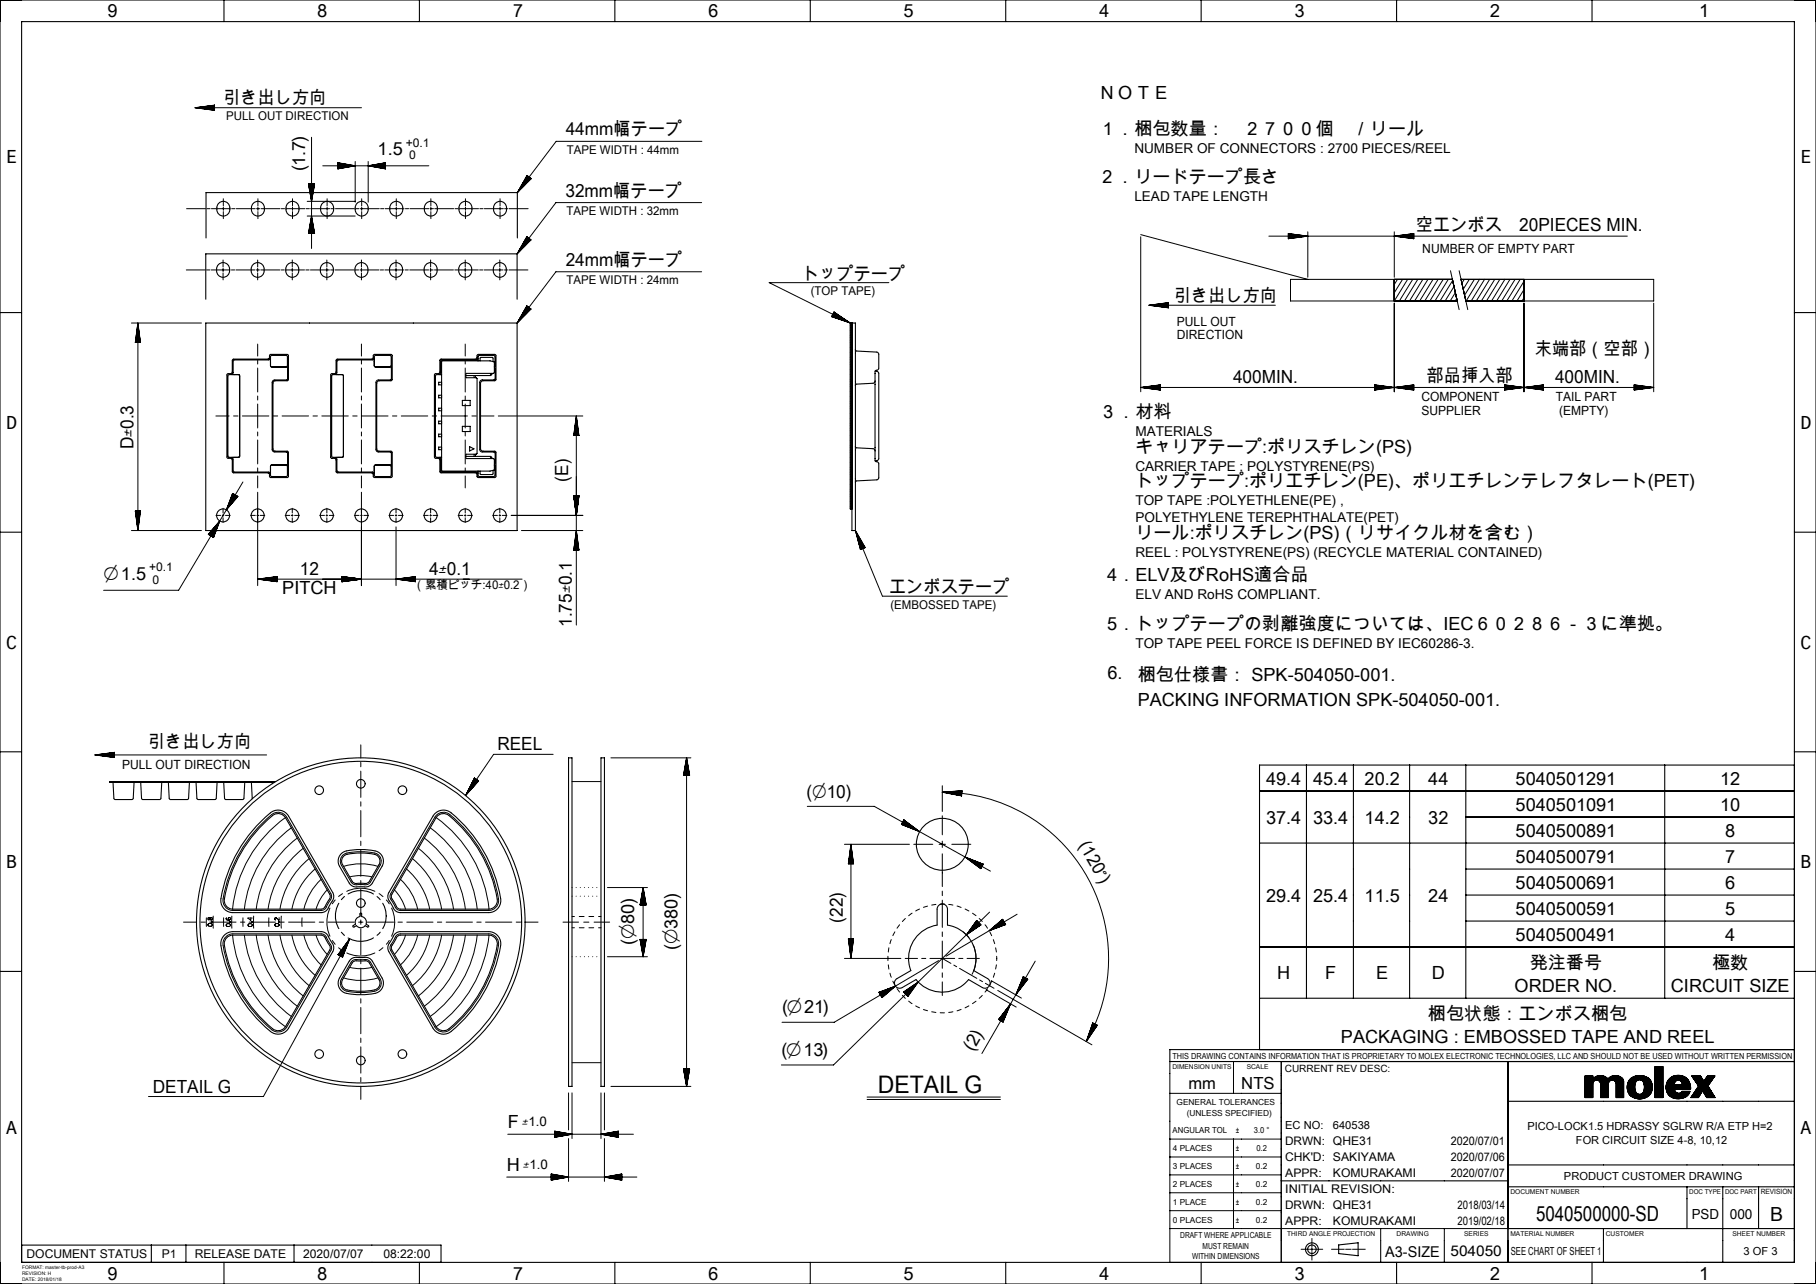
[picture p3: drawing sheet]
<svg xmlns="http://www.w3.org/2000/svg" width="420mm" height="297mm" viewBox="0 0 420 297" stroke-linecap="round" stroke-linejoin="round" font-family="sans-serif">
<defs><g id="words">
<text font-size="5.6" x="203" y="252.8">DETAIL G</text>
<text font-size="4.8" x="355.3" y="282.4">5040500000-SD</text>
<text font-size="4.6" x="24" y="134.1">⌀1.5</text>
<text font-size="4.5" x="409.4" y="282.3">B</text>
<g font-size="4.2">
<text x="24.8" y="4">9</text>
<text x="73.3" y="4">8</text>
<text x="118.5" y="4">7</text>
<text x="163.7" y="4">6</text>
<text x="208.9" y="4">5</text>
<text x="254.1" y="4">4</text>
<text x="299.3" y="4">3</text>
<text x="344.5" y="4">2</text>
<text x="393" y="4">1</text>
<text x="51.6" y="23.9">引き出し方向</text>
<text x="254" y="22.9">ＮＯＴＥ</text>
<text x="87.3" y="35.9">1.5</text>
<text x="130.8" y="31.3">44mm幅テープ</text>
<text x="254" y="31.2">１．梱包数量：　２７００個　／リール</text>
<text x="1.4" y="37.7">E</text>
<text x="70.6" y="39.5" transform="rotate(-90 70.6 39.5)">(1.7)</text>
<text x="416.4" y="37.7">E</text>
<text x="130.8" y="45.5">32mm幅テープ</text>
<text x="254" y="42.4">２．リードテープ長さ</text>
<text x="327.5" y="53.4">空エンボス　20PIECES MIN.</text>
<text x="130.8" y="61.5">24mm幅テープ</text>
<text x="185.5" y="64.9">トップテープ</text>
<text x="271.5" y="69.8">引き出し方向</text>
<text x="355" y="82.1">末端部（空部）</text>
<text x="285.2" y="88.6">400MIN.</text>
<text x="329.9" y="88.4">部品挿入部</text>
<text x="359.6" y="88.6">400MIN.</text>
<text x="1.4" y="99.2">D</text>
<text x="254.2" y="96.7">３．材料</text>
<text x="416.4" y="99.2">D</text>
<text x="30.8" y="103.9" transform="rotate(-90 30.8 103.9)">D</text>
<text x="254.2" y="104.7">キャリアテープ:ポリスチレン(PS)</text>
<text x="131.4" y="111.4" transform="rotate(-90 131.4 111.4)">(E)</text>
<text x="254.2" y="112.8">トップテープ:ポリエチレン(PE)、ポリエチレンテレフタレート(PET)</text>
<text x="254.2" y="124.7">リール:ポリスチレン(PS)（リサイクル材を含む）</text>
<text x="65.3" y="137.5">PITCH</text>
<text x="69.4" y="133">12</text>
<text x="99.3" y="132.9">4</text>
<text x="205.6" y="137.3">エンボステープ</text>
<text x="256.1" y="134.5">4．ELV及びRoHS適合品</text>
<text x="132.2" y="145" transform="rotate(-90 132.2 145)">1.75</text>
<text x="256.1" y="145.6">5．トップテープの剥離強度については、IEC６０２８６－３に準拠。</text>
<text x="1.4" y="150">C</text>
<text x="416.4" y="150">C</text>
<text x="256.1" y="157">6.</text>
<text x="263.1" y="157.5">梱包仕様書： SPK-504050-001.</text>
<text x="263.1" y="163.3">PACKING INFORMATION SPK-504050-001.</text>
<text x="34.2" y="172.9">引き出し方向</text>
<text x="115" y="173.4">REEL</text>
<text x="186.5" y="184.6">(⌀10)</text>
<text x="292.8" y="181.5">49.4</text>
<text x="303.7" y="181.5">45.4</text>
<text x="315.6" y="181.5">20.2</text>
<text x="330.3" y="181.5">44</text>
<text x="350.5" y="181.5">5040501291</text>
<text x="397.8" y="181.5">12</text>
<text x="292.8" y="190.5">37.4</text>
<text x="303.7" y="190.5">33.4</text>
<text x="315.6" y="190.5">14.2</text>
<text x="330.3" y="190.5">32</text>
<text x="350.5" y="187.5">5040501091</text>
<text x="397.8" y="187.5">10</text>
<text x="249.4" y="195.6" transform="rotate(60 249.4 195.6)">(120°)</text>
<text x="350.5" y="193.5">5040500891</text>
<text x="399" y="193.5">8</text>
<text x="1.4" y="200.8">B</text>
<text x="350.5" y="199.5">5040500791</text>
<text x="399" y="199.5">7</text>
<text x="416.4" y="200.8">B</text>
<text x="292.8" y="208.5">29.4</text>
<text x="303.7" y="208.5">25.4</text>
<text x="315.6" y="208.5">11.5</text>
<text x="330.3" y="208.5">24</text>
<text x="350.5" y="205.5">5040500691</text>
<text x="399" y="205.5">6</text>
<text x="194.9" y="213.4" transform="rotate(-90 194.9 213.4)">(22)</text>
<text x="350.5" y="211.6">5040500591</text>
<text x="399" y="211.5">5</text>
<text x="146.6" y="218.7" transform="rotate(-90 146.6 218.7)">(⌀80)</text>
<text x="156.7" y="219.8" transform="rotate(-90 156.7 219.8)">(⌀380)</text>
<text x="350.5" y="217.6">5040500491</text>
<text x="399" y="217.6">4</text>
<text x="295.4" y="226.5">H</text>
<text x="306.5" y="226.5">F</text>
<text x="318.3" y="226.5">E</text>
<text x="331.2" y="226.5">D</text>
<text x="353.8" y="224.1">発注番号</text>
<text x="396" y="224">極数</text>
<text x="350.3" y="229.4">ORDER NO.</text>
<text x="386.4" y="229.4">CIRCUIT SIZE</text>
<text x="180.9" y="234.4">(⌀21)</text>
<text x="330.3" y="236">梱包状態：エンボス梱包</text>
<text x="180.7" y="244.2">(⌀13)</text>
<text x="225.1" y="243.4" transform="rotate(-60 225.1 243.4)">(2)</text>
<text x="310.1" y="241.3">PACKAGING : EMBOSSED TAPE AND REEL</text>
<text x="35.4" y="252.8">DETAIL G</text>
<text x="1.4" y="262.3">A</text>
<text x="117.4" y="260.9">F</text>
<text x="416.4" y="262.3">A</text>
<text x="117.2" y="270.8">H</text>
<text x="24.8" y="296">9</text>
<text x="73.3" y="296">8</text>
<text x="118.5" y="296">7</text>
<text x="163.7" y="296">6</text>
<text x="208.9" y="296">5</text>
<text x="254.1" y="296">4</text>
<text x="299.3" y="296">3</text>
<text x="344.5" y="296">2</text>
<text x="393" y="296">1</text>
</g>
<g font-size="3.9">
<text x="274.9" y="252">mm</text>
<text x="287.1" y="252">NTS</text>
</g>
<g font-size="3.7">
<text x="30.8" y="101.1" transform="rotate(-90 30.8 101.1)">±0.3</text>
<text x="101.5" y="132.9">±0.1</text>
<text x="132.2" y="137.3" transform="rotate(-90 132.2 137.3)">±0.1</text>
</g>
<text font-size="3.5" x="320.4" y="290.6">A3-SIZE</text>
<text font-size="3.4" x="335.5" y="290.6">504050</text>
<g font-size="3.2">
<text x="391.3" y="281.9">PSD</text>
<text x="400.1" y="281.9">000</text>
</g>
<g font-size="3.1">
<text x="262.4" y="35.4">NUMBER OF CONNECTORS : 2700 PIECES/REEL</text>
<text x="262.4" y="46.5">LEAD TAPE LENGTH</text>
<text x="262.6" y="100.9">MATERIALS</text>
<text x="262.6" y="108.9">CARRIER TAPE : POLYSTYRENE(PS)</text>
<text x="262.6" y="116.9">TOP TAPE :POLYETHLENE(PE) ,</text>
<text x="262.6" y="120.8">POLYETHYLENE TEREPHTHALATE(PET)</text>
<text x="262.6" y="128.8">REEL : POLYSTYRENE(PS) (RECYCLE MATERIAL CONTAINED)</text>
<text x="262.6" y="138.6">ELV AND RoHS COMPLIANT.</text>
<text x="262.6" y="149.8">TOP TAPE PEEL FORCE IS DEFINED BY IEC60286-3.</text>
</g>
<g font-size="2.9">
<text x="328.9" y="58.5">NUMBER OF EMPTY PART</text>
<text x="272.2" y="75.3">PULL OUT</text>
<text x="272.2" y="78.4">DIRECTION</text>
<text x="328.7" y="92.8">COMPONENT</text>
<text x="328.7" y="95.9">SUPPLIER</text>
<text x="359.8" y="92.8">TAIL PART</text>
<text x="360.6" y="95.9">(EMPTY)</text>
<text x="28.2" y="177.8">PULL OUT DIRECTION</text>
</g>
<g font-size="2.8">
<text x="52.3" y="27.9">PULL OUT DIRECTION</text>
<text x="93.9" y="34">+0.1</text>
<text x="131.1" y="35.6">TAPE WIDTH : 44mm</text>
<text x="94.6" y="36.9">0</text>
<text x="131" y="49.7">TAPE WIDTH : 32mm</text>
<text x="131" y="65.7">TAPE WIDTH : 24mm</text>
<text x="187.5" y="68.2">(TOP TAPE)</text>
<text x="34.5" y="132.2">+0.1</text>
<text x="35.3" y="135">0</text>
<text x="95.7" y="136.3">（累積ピッチ:40</text>
<text x="206" y="140.8">(EMBOSSED TAPE)</text>
<text x="297.2" y="268.6">CHK'D: SAKIYAMA</text>
<text x="297.2" y="275.9">INITIAL REVISION:</text>
<text x="308.3" y="272.2">KOMURAKAMI</text>
<text x="308.3" y="283.3">KOMURAKAMI</text>
<text x="6.1" y="291">DOCUMENT STATUS</text>
<text x="37.4" y="291">P1</text>
<text x="45" y="291">RELEASE DATE</text>
<text x="70.1" y="291">2020/07/07</text>
<text x="88.7" y="291">08:22:00</text>
</g>
<g font-size="2.7">
<text x="120.8" y="260.5">±1.0</text>
<text x="297.2" y="264.9">DRWN: QHE31</text>
<text x="335.6" y="264.9">2020/07/01</text>
<text x="335.6" y="268.5">2020/07/06</text>
<text x="121" y="270.4">±1.0</text>
<text x="297.2" y="272.2">APPR:</text>
<text x="335.6" y="272.2">2020/07/07</text>
<text x="297.2" y="279.6">DRWN: QHE31</text>
<text x="337.1" y="279.6">2018/03/14</text>
<text x="297.2" y="283.3">APPR:</text>
<text x="337.1" y="283.3">2019/02/18</text>
</g>
<g font-size="2.6">
<text x="297.2" y="261.2">EC NO:</text>
<text x="308.3" y="261.2">640538</text>
<text x="353.2" y="261.4">PICO-LOCK1.5 HDRASSY SGLRW R/A ETP H=2</text>
<text x="364.5" y="264.7">FOR CIRCUIT SIZE 4-8, 10,12</text>
<text x="361.7" y="272.9">PRODUCT CUSTOMER DRAWING</text>
<text x="349.4" y="290.4">SEE CHART OF SHEET 1</text>
<text x="403.3" y="290.4">3 OF 3</text>
</g>
<text font-size="2.5" x="115.3" y="136.3">±0.2）</text>
<text font-size="2.3" x="297.1" y="248.1">CURRENT REV DESC:</text>
<g font-size="1.9">
<text x="271.2" y="244.9">THIS DRAWING CONTAINS INFORMATION THAT IS PROPRIETARY TO MOLEX ELECTRONIC TECHNOLOGIES, LLC AND SHOULD NOT BE USED WITHOUT WRITTEN PERMISSION</text>
<text x="272.1" y="255.6">GENERAL TOLERANCES</text>
<text x="271.2" y="262.1">ANGULAR TOL</text>
<text x="274.5" y="258">(UNLESS SPECIFIED)</text>
<text x="285.8" y="262.1">±</text>
<text x="290" y="262.1">3.0 °</text>
<text x="271.2" y="266.3">4 PLACES</text>
<text x="285.8" y="266.2">±</text>
<text x="290.6" y="266.2">0.2</text>
<text x="271.2" y="270.4">3 PLACES</text>
<text x="271.2" y="274.5">2 PLACES</text>
<text x="285.8" y="270.4">±</text>
<text x="285.8" y="274.5">±</text>
<text x="290.5" y="270.4">0.2</text>
<text x="290.5" y="274.5">0.2</text>
<text x="271.2" y="278.7">1 PLACE</text>
<text x="285.8" y="278.7">±</text>
<text x="290.5" y="278.7">0.2</text>
<text x="271.3" y="282.8">0 PLACES</text>
<text x="273" y="286.3">DRAFT WHERE APPLICABLE</text>
<text x="285.8" y="282.8">±</text>
<text x="290.5" y="282.8">0.2</text>
<text x="275.7" y="291.2">WITHIN DIMENSIONS</text>
<text x="278.1" y="288.8">MUST REMAIN</text>
</g>
<text font-size="1.7" x="407.2" y="276.2">REVISION</text>
<g font-size="1.5">
<text x="271.2" y="247.2">DIMENSION UNITS</text>
<text x="288.3" y="247.2">SCALE</text>
<text x="349.3" y="276.2">DOCUMENT NUMBER</text>
<text x="390.7" y="276.2">DOC TYPE</text>
<text x="399" y="276.2">DOC PART</text>
<text x="297.7" y="285.9">THIRD ANGLE PROJECTION</text>
<text x="323" y="285.9">DRAWING</text>
<text x="338.6" y="285.9">SERIES</text>
<text x="349.3" y="285.8">MATERIAL NUMBER</text>
<text x="371.4" y="285.9">CUSTOMER</text>
<text x="400.7" y="285.9">SHEET NUMBER</text>
</g>
<g font-size="1.1">
<text x="5.1" y="293.5">FORMAT: master-tb-prod-A3</text>
<text x="5.1" y="294.9">REVISION: H</text>
<text x="5.1" y="296.3">DATE: 2018/01/18</text>
</g>
</g></defs>
<g fill="none" stroke="#000" stroke-width=".23">
<path d="M45.1 24.9l4.5 .6M45.1 24.9h38.5M45.7 25h3.9M45.7 24.8h3.9M46.1 25h3.5M46.1 24.8h3.5M46.5 25.1h3.1M46.5 24.7h3.1M46.8 25.1h2.8M46.8 24.7h2.8M47.2 25.2h2.4M47.2 24.6h2.4"/>
<path d="M47.6 25.3h2M47.6 24.6h2M48 25.3h1.6M48 24.5h1.6M48.8 25.4h.8M48.8 24.4h.8M49.2 25.5h.4M49.2 24.4h.4M49.6 25.5h.1M49.6 24.3h.1M49.6 24.3v1.2M49.6 24.3l-4.5 .6"/>
<path d="M72.1 31.8v25.7M74.6 38.4h24.6M78.1 37.6l4.1 .8-4.1 .7zM78.1 37.7h.2M78.1 37.7h.4M78.1 37.8h.7M78.1 37.8h1M78.1 37.9h1.3M78.1 37.9h1.6M78.1 38h1.9M78.1 38l2.5 .1M78.1 38.1h2.8"/>
<path d="M78.1 38.2h3M78.1 38.2h3.3M78.1 38.3h3.6M78.1 39h.2M78.1 39h.4M78.1 38.8h1.3M78.1 38.8h1.6M78.1 38.7h1.9M78.1 38.7h2.2M78.1 38.6h2.5M78.1 38.6h2.8M78.1 38.5h3"/>
<path d="M78.1 38.4h3.9M79.1 38.9h-1M81.7 38.4l-3.6 .1M82.2 37.4v9.4M85.2 37.4v9.4M85.2 38.4l3.9-.8v1.5zM85.3 38.4h3.8M85.6 38.3h3.5M85.6 38.4h3.5M85.9 38.2h3.2M86.2 38.2h2.9M86.2 38.5h2.9"/>
<path d="M86.4 38.1h2.7M86.4 38.6h2.7M86.7 38.1h2.4M86.7 38.6h2.4M87 38.7h2.1M87.3 38h1.8M87.3 38.7h1.8M87.6 37.9h1.5M87.6 38.8h1.5M87.9 37.9h1.2M87.9 38.8h1.2M88.2 37.8h.9"/>
<path d="M88.2 38.9h.9M88.5 37.8h.6M88.8 37.7h.3M88.8 39h.3M89 37.7h.1M89 39h.1M162.3 32.7h-33.7l-8.9 11.9M43.1 48.3h4.4M47.8 48.3h.8M48.9 48.3h4.4M51.6 46v1.6M51.6 47.9v.7"/>
<path d="M51.6 48.9v1.7M53.6 48.3h.7M54.6 48.3h4.4M59.3 48.3h.8M59.6 46v1.6M59.6 47.9v.7M59.6 48.9v1.7M60.4 48.3h4.4M65.1 48.3h.7M66.1 48.3h4.4M67.7 46v1.6M67.7 47.9v.7"/>
<path d="M67.7 48.9v1.7M70.8 48.3h.7M71.1 46.6h11.1M71.1 50h11.1M71.3 42.6l.8 4 .7-4M71.3 42.6h1.5M71.3 54l.8-4 .7 4M71.3 54h1.5M71.4 42.6v.1M71.4 53.9v.1M71.4 42.6v.4M71.4 53.6v.4"/>
<path d="M71.5 42.6v.7M71.5 53.3v.7M71.5 42.6v.9M71.5 53v1M71.6 42.6v1.2M71.6 52.7v1.3M71.6 42.6v1.5M71.6 52.4v1.6M71.7 42.6v2.1M71.7 51.8v2.2M71.8 42.6v2.4M71.8 51.6v2.4"/>
<path d="M71.8 42.6v2.7M71.8 51.3v2.7M71.8 48.3h4.4M71.9 42.6v3M71.9 51v3M71.9 42.6v3.3M71.9 50.7v3.3M72 42.6v3.5M72 50.4v3.6M72.1 50.1v3.9M72.1 42.6v3.8M72.2 42.6v3.3"/>
<path d="M72.2 50.7v3.3M72.2 42.6v3M72.2 51v3M72.3 42.6v2.7M72.3 51.3v2.7M72.3 42.6v2.4M72.3 51.6v2.4M72.4 42.6v2.1M72.4 51.8v2.2M72.4 42.6v1.8M72.4 52.1v1.9M72.5 52.4v1.6"/>
<path d="M72.5 42.6v1.5M72.6 42.6v.9M72.6 53v1M72.6 42.6v.7M72.6 53.3v.7M72.7 42.6v.4M72.7 53.6v.4M72.7 42.6v.1M72.7 53.9v.1M75.7 46v1.6M75.7 47.9v.7M75.7 48.9v1.7"/>
<path d="M76.5 48.3h.8M77.6 48.3h4.4M82.3 48.3h.7M83.3 48.3h4.4M83.6 46v1.6M83.6 47.9v.7M83.6 48.9v1.7M88 48.3h.8M89.1 48.3h4.4M91.6 46v1.6M91.6 47.9v.7M91.6 48.9v1.7"/>
<path d="M93.8 48.3h.7M94.8 48.3h4.4M99.5 48.3h.7M99.7 46v1.6M99.7 47.9v.7M99.7 48.9v1.7M100.5 48.3h4.4M105.2 48.3h.8M106.3 48.3h4.4M107.7 46v1.6M107.7 47.9v.7M107.7 48.9v1.7"/>
<path d="M111 48.3h.7M112 48.3h4.4M115.7 46v1.6M115.7 47.9v.7M115.7 48.9v1.7M116.7 48.3h.8M117.8 48.3h4.3M120 58.3l2.4-3.1-2.7 3.4M120.7 56.9l1.4-1.9-1.8 2.5M120.7 42.7l1.4-1.9-1.6 2.2M121.1 57.2l1.4-1.9-1.9 2.4M121.2 43l1.4-1.9-1.7 2.2"/>
<path d="M121.8 54.8l1 .7-3.2 3.2M121.8 54.8l-2.2 3.9M121.8 54.8h.1M121.9 54.8l-.3 .4M121.9 40.6l.9 .7-3.1 3.3M121.9 40.6l-2.2 4M121.9 40.6v.1M121.9 54.8l-.5 .7M121.9 40.6l-.2 .4M122 54.9l-.8 .9M122 40.7l-.5 .6M122 54.9l-1 1.3"/>
<path d="M122 40.7l-.7 1M122 54.9l-1.2 1.6M122.1 40.8l-1.2 1.6M122.2 55.1l-2.1 2.8M122.2 40.9l-1.9 2.5M122.2 55.1l-2.3 3.1M122.3 40.9l-2.2 2.8M122.3 40.9l-2.4 3.1M122.4 41l-2.6 3.4M122.4 55.2l-2.1 2.8M122.5 41l-2.2 2.9M122.5 41.1l-1.9 2.5"/>
<path d="M122.6 55.3l-1.2 1.6M122.6 55.4l-1 1.2M122.6 41.2l-1.2 1.6M122.7 55.4l-.8 1M122.7 41.2l-1 1.3M122.7 55.4l-.5 .7M122.7 55.5l-.2 .3M122.8 41.3l-.8 .9M122.8 55.5h-.1M122.8 41.3l-.3 .3M122.8 41.3v.1M162.3 46.9h-33.7l-9 11.8"/>
<path d="M263.8 54.3l38.7 10.3M263.8 54.8v35.8M293.5 54.6h82.9M298 55.2h.1M298 55.2h.4M298 55.1h.8M298 55.1h1.2M298 55h1.6M298 54.9h2.7M298 54.8h3.1M298 54.7h3.5M298 54.7h3.9"/>
<path d="M298 54l.4 .1M298 54.1h.8M298 54.2h1.2M298 54.2h1.6M298 54.3h2M298 54.3h2.3M298 54.4h2.7M298 54.4h3.1M298 54.5h3.9M298 54.6h4.3M298 54l4.5 .6-4.5 .6zM300.3 54.9l-2.3 .1"/>
<path d="M302.5 53.6v10.5M322.5 54.6l4.5-.6v1.2zM322.5 53.6v10.5M322.7 54.6h4.3M323 54.7h4M323 54.5h4M323.4 54.7h3.6M323.8 54.8h3.2M323.8 54.4h3.2M324.2 54.9h2.8M324.2 54.4h2.8M324.6 54.9h2.4"/>
<path d="M324.6 54.3h2.4M325 54.3h2M325.4 55h1.6M325.4 54.2h1.6M325.7 55.1h1.3M325.7 54.2h1.3M326.1 55.1h.9M326.1 54.1h.9M326.5 55.2h.5M326.5 54.1h.5M326.9 55.2h.1M30.4 74.7h16.2"/>
<path d="M31.3 79.2h1.2M31.3 79.2h.1M31.4 78.8v.4M31.4 78.4v.8M31.5 78v1.2M31.5 77.6v1.6M31.6 77.2v2M31.6 76.8v2.4M31.7 76.1v3.1M31.8 75.7v3.5M31.8 75.3v3.9M31.9 74.9v4.3"/>
<path d="M31.9 74.7l-.6 4.5M31.9 74.7l.6 4.5M31.9 74.7v48M32 75.3v3.9M32 75.7v3.5M32.1 76.1v3.1M32.2 76.8v2.4M32.2 77.2v2M32.3 77.6v1.6M32.3 78v1.2M32.4 78.4v.8M32.4 78.8v.4"/>
<path d="M32.5 79.2h.1M43.1 62.4h4.4M47.8 62.4h.7M48.8 62.4h4.4M51.6 60.1v1.7M51.6 62.1v.7M51.6 63.1v1.6M53.5 62.4h.8M54.6 62.4h4.4M59.3 62.4h.7M59.6 60.1v1.7M59.6 62.1v.7"/>
<path d="M59.6 63.1v1.6M59.6 79.6v2.8M60.3 62.4h4.4M65 62.4h.8M66.1 62.4h4.3M67.6 60.1v1.7M67.6 62.1v.7M67.6 63.1v1.6M70.7 62.4h.8M71.8 62.4h4.4M75.6 60.1v1.7M75.6 62.1v.7"/>
<path d="M75.6 63.1v1.6M76.5 62.4h.7M77.5 62.4h4.4M82.2 62.4h.8M83.3 62.4h4.4M83.6 60.1v1.7M83.6 62.1v.7M83.6 63.1v1.6M83.6 79.6v2.8M88 62.4h.7M89 62.4h4.4M91.6 60.1v1.7"/>
<path d="M91.6 62.1v.7M91.6 63.1v1.6M93.7 62.4h.7M94.7 62.4h4.4M99.4 62.4h.8M99.6 60.1v1.7M99.6 62.1v.7M99.6 63.1v1.6M100.5 62.4h4.4M105.2 62.4h.7M106.2 62.4h4.4M107.6 60.1v1.7"/>
<path d="M107.6 62.1v.7M107.6 63.1v1.6M107.6 79.6v2.8M110.9 62.4h.8M112 62.4h4.4M115.6 60.1v1.7M115.6 62.1v.7M115.6 63.1v1.6M116.7 62.4h.7M117.7 62.4h4.4M121.1 73.2l1.4-1.9-1.7 2.2M121.8 70.8l1 .7-3.2 3.2"/>
<path d="M121.8 70.8l-2.2 3.9M121.8 70.8h.1M121.9 70.8l-.5 .7M122 70.9l-.8 .9M122 70.9l-1 1.3M122 70.9l-1.2 1.6M122.1 71l-1.4 1.9M122.1 71l-1.6 2.2M122.2 71l-1.9 2.5M122.2 71.1l-2.1 2.8M122.3 71.1l-2.6 3.4M122.4 71.2l-2.4 3.1"/>
<path d="M122.4 71.2l-2.1 2.8M122.5 71.2l-1.9 2.5M122.6 71.3l-1.2 1.6M122.7 71.4l-.8 1M122.7 71.4l-.5 .7M122.7 71.5l-.2 .3M162.3 62.9h-33.7l-9 11.8M192.4 73.2l.5-1 3.8 2.5M192.4 73.2l4.3 1.5M192.4 73.2v.1M192.4 73.2l.4 .2M192.4 73.1l.8 .4"/>
<path d="M192.4 73.1l1.1 .5M192.5 73l2.1 1M192.5 72.9l2.5 1.2M192.5 72.9l2.9 1.4M192.6 72.8l3.1 1.6M192.6 72.8l3.5 1.7M192.6 72.7l3.9 1.9M192.7 72.6l3.5 1.8M192.7 72.6l3.1 1.6M192.7 72.6l2.8 1.4M192.7 72.5l2.5 1.2M192.8 72.5l2.1 1"/>
<path d="M192.8 72.3l1.1 .6M192.9 72.2l.7 .5M193.9 73.8l-1.4-.7 1.8 .8M194.2 73.1l-1.4-.7 1.8 .9M196.7 74.7v43M196.7 74.7h.4v43h-.4M197.1 78.9l-.4 .4M197.1 80l-.4 .4M197.1 79.4l-.4 .4M197.1 78.3l-.4 .4M197.1 77.7l-.4 .4M197.1 77.2l-.4 .4"/>
<path d="M197.1 76.6l-.4 .4M197.1 76l-.4 .4M197.1 75.5l-.4 .4M197.1 74.9l-.4 .4M205.6 65.4h-27.7l18.8 9.3M265.7 70.6l4.5 .6M265.7 70.6h29.3M265.9 70.6h4.3M266.3 70.5h3.9M266.7 70.7h3.5M266.7 70.5h3.5M267.1 70.8h3.1"/>
<path d="M267.1 70.4h3.1M267.5 70.8h2.7M267.5 70.4h2.7M267.8 70.9h2.4M267.8 70.3h2.4M268.2 70.9h2M268.2 70.3h2M268.6 71h1.6M269 71h1.2M269 70.2h1.2M269.4 70.1h.8M269.8 71.1h.4"/>
<path d="M269.8 70.1h.4M270.2 71.2h.1M270.2 70h.1M270.2 70v1.2M270.2 70l-4.5 .6M322.5 64.6v5l3.1-5M322.5 70.1v20.5M323.2 64.6l-.7 1.2M324.4 64.6l-1.9 3.1M326.7 64.6l-3.1 5M327.9 64.6l-3.1 5M329.1 64.6l-3.1 5"/>
<path d="M330.3 64.6l-3.1 5M331.4 64.6l-3.1 5M332.6 64.6l-3.1 5M333.8 64.6l-3.1 5M335 64.6l-3.1 5M335.5 62.6l2 9M335.9 64.6h-37.4v5h38.5M336 64.9l-3 4.7M336.3 66.3l-2.1 3.3M336.6 67.7l-1.2 1.9M336.9 69.1l-.3 .5M337.5 62.6l2 9"/>
<path d="M337.9 64.6h44.6v5h-43.5M338.6 64.6l-.5 .9M339.8 64.6l-1.4 2.3M341 64.6l-2.3 3.7M342.2 64.6l-3.1 5M343.3 64.6l-3 5M344.5 64.6l-3.1 5M345.7 64.6l-3.1 5M346.9 64.6l-3.1 5M348 64.6l-3 5M349.2 64.6l-3.1 5M350.4 64.6l-3.1 5"/>
<path d="M351.6 64.6l-3.1 5M352.5 68.9l-.5 .7M352.5 67l-1.7 2.6M352.5 65.1l-2.8 4.5M352.5 64.6v5M352.5 70.1v20.5M382.5 70.1v20.5M49.9 96.2h3.1M54 96.2h1M56.1 96.2h6.1M59.6 83.3v.9M59.6 85.1v5.6"/>
<path d="M59.6 91.6v.9M59.6 93.4v5.6M59.6 99.9v.9M63.2 96.2h1M65.2 96.2h6.2M72.4 96.2h1M74.4 96.2h6.2M81.6 96.2h1M83.6 83.3v.9M83.6 85.1v5.6M83.6 91.6v.9M83.6 93.4v5.6"/>
<path d="M83.6 99.9v.9M83.6 96.2h6.1M90.8 96.2h1M92.8 96.2h6.1M100 96.2h1M100.8 86.4h.5M102 96.2h6.1M107.6 83.3v.9M107.6 85.1v5.6M107.6 91.6v.9M107.6 93.4v5.6M107.6 99.9v.9"/>
<path d="M109.1 96.2h1.1M109.6 86.9v.5M111.2 96.2h3M113.4 86.4v.5M115.2 96.2h19.6M132.8 99.9v.8M132.9 99.5v1.2M132.9 99.1v1.6M133 98.3v2.4M133.1 98v2.7M133.1 97.6v3.1M133.2 97.2v3.5"/>
<path d="M133.2 96.8v3.9M133.3 96.2v48.4M133.3 96.2l-.6 4.5M133.3 96.2l.6 4.5h-1.2M133.3 96.4v4.3M133.4 96.8v3.9M133.4 97.2v3.5M133.5 98v2.7M133.6 98.3v2.4M133.6 98.7v2M133.7 99.1v1.6M133.7 99.5v1.2"/>
<path d="M133.8 99.9v.8M197.1 99.8l-.4 .4M197.1 99.2l-.4 .4M197.1 98.7l-.4 .4M197.1 98.1l-.4 .4M197.1 97.5l-.4 .4M197.1 97l-.4 .4M197.1 96.4l-.4 .4M197.1 95.8l-.4 .4M197.1 95.3l-.4 .4M197.1 94.7l-.4 .4M197.1 94.1l-.4 .4"/>
<path d="M197.1 93.6l-.4 .4M197.1 93l-.4 .4M197.1 92.4l-.4 .4M197.1 91.9l-.4 .4M197.1 91.3l-.4 .4M197.1 90.7l-.4 .4M197.1 90.2l-.4 .4M197.1 89.6l-.4 .4M197.1 89l-.4 .4M197.1 88.5l-.4 .4M197.1 87.9l-.4 .4M197.1 87.3l-.4 .4"/>
<path d="M197.1 86.8l-.4 .4M197.1 86.2l-.4 .4M197.1 85.6l-.4 .4M197.1 85.1l-.4 .4M197.1 84.5l-.4 .4M197.1 83.9l-.4 .4M197.1 83.4l-.4 .4M197.1 82.8l-.4 .4M197.1 82.2l-.4 .4M197.1 81.7l-.4 .4M197.1 81.1l-.4 .4M197.1 80.5l-.4 .4"/>
<path d="M263.8 89.6h118.7M263.8 89.6l4.5 .6M264.4 89.7h3.9M264.4 89.5h3.9M264.8 89.7h3.5M264.8 89.5h3.5M265.2 89.8h3.1M265.2 89.4h3.1M265.6 89.9h2.7M265.6 89.4h2.7M265.9 89.9h2.4M265.9 89.3h2.4"/>
<path d="M266.3 90h2M266.3 89.3h2M266.7 90h1.6M266.7 89.2h1.6M267.1 90.1h1.2M267.5 89.1h.8M267.9 90.2h.4M267.9 89.1h.4M268.3 90.2h.1M268.3 89h.1M268.3 89v1.2M268.3 89l-4.5 .6"/>
<path d="M318 90h2M318 89.9h2.3M318 89.9h2.7M318 89.8h3.1M318 89.7h3.5M318 89.7h3.9M318 90.2h.1M318 90.2h.4M318 90h1.6M318 89h.1M318 89.1h.4M318 89.1h.8"/>
<path d="M318 89.2h1.6M318 89.3h2M318 89.3h2.3M318 89.4h2.7M318 89.4h3.1M318 89.5h3.5M318 89.5h3.9M318 89l9 1.2M318 89v1.2M319.2 90.1h-1.2M323 89.7h4M323 89.5h4"/>
<path d="M323.4 89.7h3.6M323.4 89.5h3.6M323.8 89.8h3.2M323.8 89.4h3.2M324.2 89.9h2.8M324.2 89.4h2.8M324.6 89.9h2.4M324.6 89.3h2.4M325 90h2M325 89.3h2M325.4 90h1.6M325.4 89.2h1.6"/>
<path d="M325.7 90.1h1.3M326.1 89.1h.9M326.5 90.2h.5M326.5 89.1h.5M326.9 90.2h.1M326.9 89h.1M327 89v1.2M327 89l-9 1.2M348 90h2M348 89.9h2.3M348 89.9h2.7M348 89.8h3.1"/>
<path d="M348 89.7h3.5M348 89.7h3.9M348 90.2h.1M348 90.2h.4M348 90h1.6M348 89h.1M348 89.1h.4M348 89.1h.8M348 89.2h1.6M348 89.3h2M348 89.3h2.3M348 89.4h2.7"/>
<path d="M348 89.4h3.1M348 89.5h3.5M348 89.5h3.9M348 89l9 1.2M348 89v1.2M349.2 90.1h-1.2M353 89.7h4M353 89.5h4M353.4 89.7h3.6M353.4 89.5h3.6M353.8 89.8h3.2M353.8 89.4h3.2"/>
<path d="M354.2 89.9h2.8M354.2 89.4h2.8M354.6 89.9h2.4M354.6 89.3h2.4M355 90h2M355 89.3h2M355.4 90h1.6M355.4 89.2h1.6M355.7 90.1h1.3M356.1 89.1h.9M356.5 90.2h.5M356.5 89.1h.5"/>
<path d="M356.9 90.2h.1M356.9 89h.1M357 89v1.2M357 89l-9 1.2M378 90h2M378 89.9h2.3M378 89.9h2.7M378 89.8h3.1M378 89.7h3.5M378 89.7h3.9M378 90.2h.1M378 90.2h.4"/>
<path d="M378 90h1.6M378 89h.1M378 89.1h.4M378 89.1h.8M378 89.2h1.6M378 89.3h2M378 89.3h2.3M378 89.4h2.7M378 89.4h3.1M378 89.5h3.5M378 89.5h3.9M378 89l4.5 .6"/>
<path d="M378 89v1.2M379.2 90.1h-1.2M382.5 89.6l-4.5 .6M31.3 118.2h1.2M31.3 118.2l.6 4.5M31.3 118.2v.1M31.4 118.2v.5M31.4 118.2v.9M31.5 118.2v1.2M31.5 118.2v1.6M31.6 118.2v2M31.6 118.2v2.4"/>
<path d="M31.7 118.2v3.2M31.8 118.2v3.6M31.8 118.2v3.9M31.9 118.2v4.3M32 118.2v3.9M32 118.2v3.6M32.1 118.2v3.2M32.2 118.2v2.4M32.2 118.2v2M32.3 118.2v1.6M32.3 118.2v1.2M32.4 118.2v.9"/>
<path d="M32.4 118.2v.5M32.5 118.2v.1M32.5 118.2l-.6 4.5M49.9 119.2h1.1M51.4 119.2h.4M51.6 117.6v1.1M51.6 119v.4M51.6 119.8v1.1M52.1 119.2h1.1M52.9 116.4l1.3-2.1-1.4 2.4M53.2 116.9l1.4-2.3-1.6 2.6M53.3 115.3l.7-1.1-.8 1.4"/>
<path d="M53.8 114.1l1.2 .7-2.6 3.1zM53.8 114.1v.1M53.9 114.2l-.2 .3M53.9 114.2l-.5 .9M54.1 114.3l-1 1.6M54.1 114.3l-1.1 1.9M54.2 114.4l-1.6 2.8M54.3 114.5l-1.8 3M54.4 114.5l-2 3.3M54.5 114.5l-1.9 3.1M54.5 114.6l-1.7 2.8M54.6 114.6l-1.2 2.1"/>
<path d="M54.7 114.7l-.9 1.6M54.8 114.7l-.8 1.3M54.8 114.7l-.6 1.1M54.9 114.8l-.5 .8M54.9 114.8l-.3 .6M54.9 114.8l-.2 .4M55 114.8l-.1 .1M56.2 111.5l-14.9 25h-17.3M57.9 119.2h1.1M59.4 119.2h.4M59.6 101.8v5.5M59.6 108.2v1"/>
<path d="M59.6 110.1v2.8M59.6 113.9v21.6M60.1 119.2h1.1M65.9 119.2h1.1M67.4 119.2h.4M67.6 117.6v1.1M67.6 119v.4M67.6 119.8v1.1M68.1 119.2h1.1M73.9 119.2h1.1M75.4 119.2h.4M75.6 117.6v1.1"/>
<path d="M75.6 119v.4M75.6 119.8v1.1M76.1 119.2h1.1M81.9 119.2h1.1M83.4 119.2h.4M83.6 101.8v5.5M83.6 108.2v1M83.6 110.1v2.8M83.6 113.9v21.6M84.1 119.2h1.1M89.9 119.2h1.1M91.4 119.2h.4"/>
<path d="M91.6 117.6v1.1M91.6 119v.4M91.6 119.8v1.1M92.1 119.2h1.1M97.9 119.2h1.1M99.4 119.2h.4M99.6 117.6v1.1M99.6 119v.4M99.6 119.8v1.1M100.1 119.2h1.1M105.9 119.2h1.1M107.4 119.2h.4"/>
<path d="M107.6 101.8v5.5M107.6 108.2v1M107.6 110.1v2.8M107.6 117.6v1.1M107.6 119v.4M107.6 119.8v1.1M108.1 119.2h1.1M109.6 105.1v.5M113.4 105.6v.5M113.9 119.2h1.1M115.4 119.2h.4M115.6 117.6v1.1"/>
<path d="M115.6 119v.4M115.6 119.8v1.1M116.1 119.2h1.1M118.2 119.2h16.6M132.7 114.7h1.2l-.6 4.5zM132.7 100.7h.1M132.7 114.7v.1M132.8 100.3v.4M132.8 114.7v.5M132.8 114.7v.9M132.9 114.7v1.2M132.9 114.7v1.6"/>
<path d="M133 114.7v2.4M133.1 114.7v2.8M133.1 114.7v3.2M133.2 114.7v3.6M133.2 114.7v3.9M133.3 114.7v4.3M133.4 114.7v3.9M133.5 114.7l-.1 3.6M133.5 114.7v2.8M133.6 114.7v2.4M133.6 114.7v2M133.7 114.7v1.6"/>
<path d="M133.7 114.7v1.2M133.8 114.7v.9M133.8 100.3v.4M133.9 114.7l-.1 .5M197.1 117.3l-.4 .4M197.1 116.8l-.4 .4M197.1 116.2l-.4 .4M197.1 115.6l-.4 .4M197.1 115.1l-.4 .4M197.1 114.5l-.4 .4M197.1 113.9l-.4 .4M197.1 113.4l-.4 .4"/>
<path d="M197.1 112.8l-.4 .4M197.1 112.2l-.4 .4M197.1 111.7l-.4 .4M197.1 111.1l-.4 .4M197.1 110.5l-.4 .4M197.1 110l-.4 .4M197.1 109.4l-.4 .4M197.1 108.8l-.4 .4M197.1 108.3l-.4 .4M197.1 107.7l-.4 .4M197.1 107.1l-.4 .4M197.1 106.6l-.4 .4"/>
<path d="M197.1 106l-.4 .4M197.1 105.4l-.4 .4M197.1 104.9l-.4 .4M197.1 104.3l-.4 .4M197.1 103.7l-.4 .4M197.1 103.2l-.4 .4M197.1 102.6l-.4 .4M197.1 102l-.4 .4M197.1 101.5l-.4 .4M197.1 100.9l-.4 .4M197.1 100.3l-.4 .4M30.4 122.7h16.2"/>
<path d="M48.4 123.3l-.1 .2M48.6 123.1l-.3 .6M48.8 122.8l-.5 .9M49.2 122.4l-.8 1.3M49.4 122.2l-.9 1.6M49.4 124.2v.1M49.5 123.9l-.2 .4M49.6 122l-1.1 1.8M49.6 123.7l-.3 .5M49.7 123.4l-.5 .8M49.8 121.7l-1.3 2.1M49.8 123.1l-.6 1.1"/>
<path d="M49.9 122.8l-.7 1.4M50 121.5l-1.4 2.3M50.2 122.3l-1.1 1.8M50.2 121.3l-1.6 2.6M50.3 122l-1.3 2.1M50.4 121.1l-1.7 2.8M50.4 121.7l-1.4 2.4M50.6 121.2l-1.7 2.8 1.6-2.5M50.7 120.9l-1.8 3.1M50.7 120.6l-1.9 3.3M50.8 120.5l-1.4 3.8-1.2-.7zM59.6 134l4.5 .6"/>
<path d="M59.6 134h61.2M59.8 133.9h4.3M60.2 134h3.9M60.6 134.1h3.5M60.6 133.8h3.5M60.9 134.1h3.2M60.9 133.8h3.2M61.3 134.2h2.8M61.3 133.7h2.8M61.7 134.2h2.4M61.7 133.7h2.4M62.1 134.3h2"/>
<path d="M62.1 133.6h2M62.5 133.6h1.6M62.9 134.4h1.2M62.9 133.5h1.2M63.3 134.4h.8M63.6 134.5h.5M63.6 133.4h.5M64 134.5h.1M64 133.4h.1M64.1 133.4v1.2M64.1 133.4l-4.5 .6M79.1 134.5h.1"/>
<path d="M79.1 134.5h.4M79.1 134.4h.8M79.1 134.4h1.2M79.1 134.2h2.4M79.1 134.2h2.8M79.1 134.1h3.1M79.1 134.1h3.5M79.1 134h3.9M79.1 133.4h.1M79.1 133.4h.4M79.1 133.5h1.2M79.1 133.6h1.6"/>
<path d="M79.1 133.6h2M79.1 133.7h2.4M79.1 133.7h2.8M79.1 133.8h3.1M79.1 133.8h3.5M79.1 133.9h4.3M79.1 133.4l4.5 .6-4.5 .6M79.1 133.4v1.2M81.1 134.3h-2M91.6 121.9v13.6M91.8 133.9h4.3M92.2 134h3.9"/>
<path d="M92.6 134.1h3.5M92.6 133.8h3.5M92.9 134.1h3.2M92.9 133.8h3.2M93.3 134.2h2.8M93.3 133.7h2.8M93.7 134.2h2.4M93.7 133.7h2.4M94.1 134.3h2M94.1 133.6h2M94.5 133.6h1.6M94.9 134.4h1.2"/>
<path d="M94.9 133.5h1.2M95.3 134.4h.8M95.6 134.5h.5M95.6 133.4h.5M96 134.5h.1M96 133.4h.1M96.1 133.4l-4.5 .6 4.5 .6M96.1 133.4v1.2M120.6 122.7h14.2M132.7 127.2h.1M132.8 126.8v.4M132.8 126.4v.8"/>
<path d="M132.9 126v1.2M132.9 125.6v1.6M133 124.8v2.4M133.1 124.5v2.7M133.1 124.1v3.1M133.2 123.7v3.5M133.2 123.3v3.9M133.3 122.7l.6 4.5h-1.2zM133.3 122.9v4.3M133.4 123.3v3.9M133.4 123.7v3.5M133.5 124.5v2.7"/>
<path d="M133.6 124.8v2.4M133.6 125.2v2M133.7 125.6v1.6M133.7 126v1.2M133.8 126.4v.8M133.8 126.8v.4M197.8 122.7l6.3 15.2h28.9M197.8 122.7l1.2 4.4M197.8 122.7l2.3 4M197.9 122.9l1.7 4M198 123.3l1.5 3.6M198.1 123.7l1.3 3.2"/>
<path d="M198.2 124l1.1 3-1-2.6M198.3 123.6l1.4 3.2M198.4 124.8l.9 2.2M198.5 125.2l.7 1.8M198.5 123.9l1.2 2.9M198.7 125.9l.4 1.1M198.7 124.2l1.1 2.6M198.8 126.3l.3 .8M198.9 126.7l.2 .4M198.9 124.6l.9 2.2M199 127v.1M199.1 124.9l.8 1.8-.6-1.4"/>
<path d="M199.5 125.6l.5 1.1M199.9 126.3l.1 .4M200.1 126.6v.1M200.1 126.7l-1.1 .4M22 174.6l4.5 .6M22 174.6h39.7M22.2 174.7h4.3M22.6 174.7h3.9M22.6 174.5h3.9M22.9 174.5h3.6M23.3 174.8h3.2M23.3 174.4h3.2"/>
<path d="M23.7 174.9h2.8M23.7 174.4h2.8M24.1 174.9h2.4M24.1 174.3h2.4M24.5 175h2M24.5 174.3h2M24.9 175h1.6M25.3 175.1h1.2M25.3 174.2h1.2M25.6 175.1h.9M25.6 174.1h.9M26 174.1h.5"/>
<path d="M26.4 175.2h.1M26.4 174h.1M26.5 174v1.2M26.5 174l-4.5 .6M83.4 172.3v3M83.4 176.3v1.1M83.4 178.4v6M109.7 180l1 .6M109.7 180l-2 4M109.7 180h.1M127.9 174.5h-13.7l-6.5 9.5M141.3 175.3h18.5"/>
<path d="M158.1 179.3h1.4M158.1 179.2v.1M158.2 178.9v.4M158.2 178.6v.7M158.3 178.3v1M158.3 178v1.3M158.4 177.7v1.6M158.4 177.5v1.8M158.5 176.9v2.4M158.6 176.6v2.7M158.6 176.3v3M158.7 176v3.3"/>
<path d="M158.7 175.7v3.6M158.8 175.3v76M158.8 175.3l-.7 4M158.8 175.3l.7 4M158.8 175.4v3.9M158.9 175.7v3.6M159 176.3v3M159 176.6v2.7M159.1 176.9v2.4M159.1 177.2v2.1M159.2 177.5v1.8M159.2 177.7v1.6"/>
<path d="M159.3 178v1.3M159.3 178.3v1M159.4 178.9v.4M159.5 179.2v.1M60.6 190.5l1.1-1.1a3.9 3.9 0 0 1 2.6-1.5 2.3 2.3 0 0 1 2 1.1l10.2 17.7a1.77 1.77 0 0 1-.5 2.1l-.4 .7a1.47 1.47 0 0 1-1.3 1.1h-20.4a2.3 2.3 0 0 1-2.3-2.7 32.3 32.3 0 0 1 9-17.4zM66 189.1a29.8 29.8 0 0 0-12.2 21.2M67.4 191.5a27.1 27.1 0 0 0-10.9 18.8M68.8 193.8a24.4 24.4 0 0 0-9.5 16.5M70.1 196.2a21.7 21.7 0 0 0-8.1 14.1M71.5 198.6a18.9 18.9 0 0 0-6.8 11.7M79.3 197.8a8.9 8.9 0 0 1 5-.8l1.6 .2a2.04 2.04 0 0 1 2 2.9l-2.2 3.9a1.77 1.77 0 0 1-2.1 .6h-.7a1.48 1.48 0 0 1-1.7-.6l-2.4-4.2a1.9 1.9 0 0 1 .5-2zM83.4 185.5v1"/>
<path d="M83.4 187.5v6.1M83.4 194.6v1M83.4 196.6v6.1M95.4 198.6a18.9 18.9 0 0 1 6.7 11.7M96.8 196.2a21.7 21.7 0 0 1 8.1 14.1M98.1 193.8a24.4 24.4 0 0 1 9.5 16.5M99.5 191.5a27.1 27.1 0 0 1 10.9 18.8M100.8 188.7a2.3 2.3 0 0 1 3.2-.3 32.1 32.1 0 0 1 11.3 19.9 2.3 2.3 0 0 1-2.3 2.3h-20.4a1.77 1.77 0 0 1-1.5-1.5l-.4-.6a1.47 1.47 0 0 1-.3-1.8zM100.9 189.1a29.8 29.8 0 0 1 12.2 21.2M109 181.4l.9-1.3-1.1 1.7M109.6 181.8l.9-1.3-1.1 1.6M109.8 180l-.3 .4"/>
<path d="M109.8 180l-.5 .7M109.8 180.1l-.6 1M110 180.1l-1.4 2M110 180.2l-1.5 2.3M110.1 180.2l-2 3M110.1 180.3l-2.2 3.2M110.2 180.3l-2.4 3.5M110.3 180.3l-2.2 3.3M110.3 180.4l-2 2.9M110.4 180.4l-1.8 2.6M110.4 180.4l-1.6 2.3M110.6 180.5l-.7 1.1"/>
<path d="M110.6 180.6l-.5 .7M110.6 180.6l-.2 .4M110.7 180.6v.1M110.7 180.6l-3 3.4M132.3 180.8h6.7M186.7 186.5h15.5l26.9 15M195.3 195.3h15M196.2 199.8h1.2M196.2 199.7v.1M196.3 199v.8M196.4 198.6v1.2M196.4 198.2v1.6"/>
<path d="M196.5 197.8v2M196.5 197.4v2.4M196.6 197v2.8M196.6 196.6v3.2M196.7 195.9v3.9M196.8 195.5v4.3M196.8 195.3l-.6 4.5M196.8 195.3l.6 4.5M196.8 195.3v26.4M196.9 195.9v3.9M196.9 196.3v3.5M197 196.6v3.2"/>
<path d="M197 197v2.8M197.1 197.4v2.4M197.2 198.2v1.6M197.2 198.6v1.2M197.3 199v.8M197.3 199.3v.5M197.4 199.7v.1M208.5 190.7h.1M208.5 190.6l.4 .3M208.6 190.5l1.4 .8M208.6 190.5l1.7 .9M208.6 190.4l2.1 1.2"/>
<path d="M208.7 190.3l2.7 1.6M208.7 190.3l3.1 1.7M208.7 190.2l3.4 2M208.8 190.2l3.7 2.1M208.8 190.1l3.4 1.9M208.8 190.1l3.1 1.7M208.9 190l2.7 1.6M208.9 189.9l2.1 1.2M208.9 189.9l1.8 1M209 189.8l.7 .4M209 189.7l.4 .2M209 189.7h.1"/>
<path d="M209.1 189.7l3.6 2.7-4.2-1.7M209.1 189.7l-.6 1M209.3 191l-.8-.4 1.1 .5M210 190.4l-1-.6 1.4 .8M211.3 195.3h4.4M217.2 195.3h1.5M217.9 183.2a38.4 38.4 0 0 1 33.3 57.7M217.9 183.2l4.5 .9M217.9 181.7v6M217.9 188.7v4.4M217.9 194.6v1.4M217.9 197.5v7.6"/>
<path d="M218.1 183.3l4.3 .2M218.1 183.2l4.3 .3M218.5 183.4l3.9 .2M218.9 183.4l3.5 .3M218.9 183.2l3.5 .2-3.9-.2M219.3 183.1l3.1 .2M219.7 183.6l2.7 .1M219.7 183.1l2.7 .2M220 183.6l2.4 .2-2-.1M220.1 195.3h4.4M220.5 183.1l1.9 .1M220.8 183.8l1.6 .1"/>
<path d="M220.8 183l1.6 .1M221.2 183.9h1.2M221.2 183l1.2 .1M221.6 183.9l.8 .1M221.9 184h.5M222 182.9l.5 .1h-.9M222.3 184.1h.1M222.4 182.9h.1M222.5 182.9l-.1 1.2M222.5 182.9l-4.6 .3M223.4 198.3l3.7 2.1M223.6 198.6l3.5 1.9"/>
<path d="M223.7 198.4l3.5 1.9M224 198.8l3 1.7M224.3 199l2.7 1.6M224.4 198.7l2.8 1.6M224.6 199.3l2.4 1.3M224.8 198.9l2.4 1.3M224.9 199.5l2.1 1.2M225.2 199l2 1.2M225.2 199.7l1.7 1M225.5 199.1l1.8 1M225.9 199.3l1.4 .7-1.1-.6M226.6 199.6l.8 .3"/>
<path d="M227.3 199.9h.1M227.4 199.9l-4.2-1.7 3.6 2.7M227.4 199.9l-.6 1M42.4 213.3h3.1M46.5 213.3h1M47.7 212.3v2M48.1 213.8a.44 .44 0 0 1 .7-.3 .44 .44 0 0 1 .1 .7h-.6l-.2-.2zM48.5 213.3h6.1M48.5 212.5a.28 .28 0 0 1 .5-.2 .28 .28 0 0 1 0 .4 .28 .28 0 0 1-.5-.1M48.5 212.5l-.2-.2-.2 .2 .2 .3 .2-.2M48.5 212.5v.1M48.9 213.3v-.2l.2 .2"/>
<path d="M49.3 211.9v2.8M51.7 212.3v2M52.2 216.7l1.1-.6 .6-.1h20.4a1.77 1.77 0 0 1 1.5 1.5l.4 .6a1.47 1.47 0 0 1 .3 1.8l-10.2 17.7a2.3 2.3 0 0 1-3.4 .6 32.1 32.1 0 0 1-11.3-19.9v-.6zM52.4 213.8a.44 .44 0 0 1 .6-.2 .44 .44 0 0 1 .1 .7h-.6l-.2-.3zM52.4 212.3a.43 .43 0 0 0 .4 .6 .43 .43 0 0 0 .4-.6 .29 .29 0 0 0-.4 .1 .29 .29 0 0 0 .3 .4M53.1 213.2l.2 .1zM53.6 211.9v2.8M53.8 216.3a29.8 29.8 0 0 0 12.2 21.2M55.6 213.3h1M56.2 212.3v2M56.5 216.3a27.1 27.1 0 0 0 10.9 18.8M57.4 213.8a.44 .44 0 0 1 .7-.2 .44 .44 0 0 1 0 .7h-.5l-.2-.3z"/>
<path d="M57.6 213.3h6.1M58 212.8h.1M58 212.3v.5M58.2 213.2l.2 .1zM58.4 212.4h-1l.6 .4M58.7 211.9v2.8M59.3 216.3a24.4 24.4 0 0 0 9.5 16.4M62 216.3a21.7 21.7 0 0 0 8.1 14.1M62.2 212.3v2M63.6 213.8a.44 .44 0 0 1 .7-.2 .44 .44 0 0 1 0 .6h-.5l-.2-.2zM64.4 213.1l.2 .2zM64.6 212.2v.6l-.7-.5a.28 .28 0 0 0-.4 .2 .28 .28 0 0 0 .3 .3"/>
<path d="M64.7 213.3h1M64.7 216.3a18.9 18.9 0 0 0 6.8 11.7M65.1 211.9v2.8M66.7 213.3h6.1M67.5 216.3a16.2 16.2 0 0 0 5.4 9.3M69.8 212.3v2M70.3 216.3a13.5 13.5 0 0 0 4 6.9M72.9 201a16.2 16.2 0 0 0-5.4 9.3M73.1 216.3l.8 2.1 1.8 2.4M73.8 213.3h1M74.3 203.4a13.5 13.5 0 0 0-4 6.9M75.7 205.8l-1.8 2.4-.8 2.1"/>
<path d="M75.9 213.3h6M76.3 210a7.7 7.7 0 0 0 0 6.6M76.8 217.5l.7 .9M77.5 208.2l-.7 .9M78.3 219.2l.9 .7M78.9 219.8l-.6 1.1M79.1 219.5l-.7 1.4M79.2 206.7l-.9 .7M79.5 200.4a13.5 13.5 0 0 1 7.9 0M79.6 218.9l-1.1 2.1M79.8 219.9l-.8 1.4M79.8 218.6l-1.3 2.4"/>
<path d="M80 219.5l-1 1.8M80.1 219.2l-1.1 2M80.2 218.8l-1.3 2.4M80.3 217.9l-1.7 3.1 1.5-2.7M80.4 218.4l-1.5 2.8M80.5 217.6l-1.9 3.5M80.7 217.7l-1.9 3.4M80.8 217.3l-2.1 3.8M80.9 202.8l2.9-.3 2.2 .3M80.9 217.2l-20 36.4h-26.6M80.9 217.2l-2.7 3.6M80.9 217.2l-1.7 4.2-1-.6"/>
<path d="M82.9 213.3h1M83.4 203.7v1M83.4 205.7v6.1M83.4 212.8v1M83.4 214.8v6.1M85 213.3h6M86.7 206.2a7.7 7.7 0 0 0-6.5 0M87.7 206.7l.9 .7M88.6 219.2l-.9 .7M89.4 208.2l.6 .9M90 217.5l-.6 .9M90.6 210a7.6 7.6 0 0 1 0 6.5"/>
<path d="M91.2 205.8l1.8 2.4 .8 2.1M91.6 216.5l1-.5h20.4a2.3 2.3 0 0 1 2.3 2.7 32.1 32.1 0 0 1-11.6 19.7 2.3 2.3 0 0 1-3.1-.8l-10.2-17.7a1.77 1.77 0 0 1 .5-2.1zM92 213.3h1.1M92.6 203.4a13.5 13.5 0 0 1 4 6.9M93.8 216.3l-.8 2.1-1.8 2.4M94 201a16.2 16.2 0 0 1 5.4 9.3M94.1 213.3h6M96.6 216.3a13.5 13.5 0 0 1-4 6.9M99.4 216.3a16.2 16.2 0 0 1-5.4 9.3M101.2 213.3h1M102.1 216.3a18.9 18.9 0 0 1-6.7 11.7M103.2 213.3h6.1"/>
<path d="M104.9 216.3a21.7 21.7 0 0 1-8.1 14.1M107.6 216.3a24.4 24.4 0 0 1-9.5 16.4M110.3 213.3h1M110.4 216.3a27.1 27.1 0 0 1-10.9 18.8M112.3 213.3h6.1M113.1 216.3a29.8 29.8 0 0 1-12.2 21.2M119.4 213.3h1M121.4 213.3h3M130.2 213.3h3.6M132.3 205.3h.1M132.3 212h.6M132.3 207.3h.1"/>
<path d="M132.3 214.6h.6M133.2 205.3h.1M133.2 207.3h.1M134 212h1.1M134 214.6h1.1M134.2 205.3h.1M134.2 207.3h.1M135 213.3h1.2M135.2 205.3h.1M135.2 207.3h.1M136.1 205.3h.1M136.1 207.3h.1"/>
<path d="M136.2 212h1.1M136.2 214.6h1.1M137.1 205.3h.1M137.1 207.3h.1M137.4 213.3h3.6M138 205.3h.1M138 207.3h.1M138.4 212h.6M138.4 214.6h.6M140.5 205.3h9.2M148 217.3h1.4l-.7 4zM148.1 217.3v.4"/>
<path d="M148.1 208.9v.4M148.2 208.6v.7M148.2 217.3v.7M148.2 208.3v1M148.2 217.3v1M148.3 208v1.3M148.3 217.3v1.3M148.3 207.7v1.6M148.3 217.3v1.5M148.4 207.5v1.8M148.4 217.3v1.8M148.4 207.2v2.1"/>
<path d="M148.4 217.3v2.1M148.5 217.3v2.7M148.5 206.6v2.7M148.6 206.3v3M148.6 217.3v3M148.6 206v3.3M148.6 217.3v3.3M148.7 205.7v3.6M148.7 217.3v3.6M148.7 205.3v16M148.7 205.3l.7 4h-1.4zM148.8 205.4v3.9"/>
<path d="M148.8 217.3v3.9M148.8 205.7v3.6M148.8 217.3v3.6M148.9 206v3.3M148.9 217.3v3.3M149 206.6v2.7M149 217.3v2.7M149 206.9v2.4M149 217.3v2.4M149.1 207.2v2.1M149.1 217.3v2.1M149.1 207.5v1.8"/>
<path d="M149.1 217.3v1.8M149.2 207.7v1.6M149.2 217.3v1.5M149.2 208v1.3M149.2 217.3v1.3M149.3 208.3v1M149.3 217.3v1M149.3 208.6v.7M149.4 217.3l-.1 .7M149.4 209.2v.1M149.4 217.3v.1M196.2 217.2h1.2"/>
<path d="M196.2 217.2l.6 4.5M196.2 217.2v.1M196.3 217.2v.8M196.4 217.2v1.2M196.4 217.2v1.6M196.5 217.2v2M196.5 217.2v2.4M196.6 217.2v2.8M196.6 217.2v3.1M196.7 217.2v3.9M196.8 217.2v4.3M196.9 217.2v3.9"/>
<path d="M196.9 217.2v3.5M197 217.2v3.1M197 217.2v2.8M197.1 217.2v2.4M197.2 217.2v1.6M197.2 217.2v1.2M197.3 217.2v.8M197.3 217.2v.4M197.4 217.2v.1M197.4 217.2l-.6 4.5M205.6 219.2l-.2 1M206.1 217.3l-.3 1"/>
<path d="M207 215.5l-.5 .9M208.1 213.9l-.6 .8M209.4 212.4l-.7 .8M210.9 211.2l-.8 .6M212.7 210.3l-.9 .4M214.5 209.6l-.9 .3M216.5 209.2l-1 .2M217.9 206.1v1.1M217.9 208.2v6.3M217.9 215.6v1M217.9 217.7v6.3M218.4 209.1h-1"/>
<path d="M219.4 209.2l1 .2M221.3 209.6l1 .3M222.8 215.6l1.3 1.3M223.2 210.3l.9 .4M224.9 211.2l.8 .6M225.1 218.6a7.8 7.8 0 0 1-.3 6.8M225.3 213.7l.7-.6-.9 .9M225.8 200.2l1.1 .6-.8-.4M225.9 212.9l1 1-3.4 2.3zM225.9 212.9l-.1 .1M225.9 213l-.3 .3M226 213l-.5 .5"/>
<path d="M226.1 213.1l-1.1 1.1M226.1 213.2l-1.3 1.3M226.1 213.2l-1.5 1.5M226.2 213.3l-1.9 1.9M226.2 213.3l-2.1 2.1M226.3 213.3l-2.4 2.3M226.3 213.4l-2.5 2.5M226.3 213.4l-2.7 2.7M226.4 213.5l-2.5 2.5M226.5 200.7l.3 .2M226.5 212.5l.7 .7M226.5 213.6l-2.4 2.2"/>
<path d="M226.5 213.6l-1.9 1.9M226.6 213.6l-1.8 1.7M226.6 213.7l-1.5 1.5M226.6 213.7l-1.3 1.3M226.7 213.7l-1.1 1.1M226.7 213.8l-.9 .9M226.7 213.8l-.7 .7M226.8 200.9h.1M226.8 213.9l-.3 .3M226.8 213.9v.1M227.8 213.9l.6 .8M228.8 215.3l3.1-2.7 .7 1.3z"/>
<path d="M228.9 211l-36.1 35.3h-12.1M228.9 215.5l.5 .9M229.2 215.1l3.1-1.8-3.4 1.9M229.6 214.6l2.5-1.5-2.8 1.7M229.7 217.3l.3 1M230.3 219.2l.1 1M230.4 213.9l1.6-1-1.8 1.1M231.9 212.7h-.1M231.9 212.7l-.3 .2M231.9 212.7l-.6 .4M232 212.8l-.9 .5M232 212.8l-1.1 .7"/>
<path d="M232 212.9l-1.3 .8M232.1 213l-2.3 1.4M232.2 213.2l-3.1 1.8M232.3 213.4l-2.8 1.6M232.3 213.4l-2.3 1.4M232.4 213.5l-2.1 1.2M232.4 213.5l-1.8 1.1M232.4 213.6l-1.6 .9M232.4 213.6l-1.3 .8M232.5 213.7l-1.1 .6M232.5 213.9l-.3 .1M232.5 213.8l-.8 .4"/>
<path d="M235.2 211.5l-16.4 9.7M78.2 220.8h.1M78.5 220.5l-.3 .3M78.7 220.1l-.4 .8M79.5 226.2a13.5 13.5 0 0 0 7.9 0M79.5 220.6l-.3 .8 .2-.4M79.7 220.2l-.6 1.1M80.2 220.4a7.7 7.7 0 0 0 6.5 0M80.9 223.8l2.9 .3 2.2-.3M81.4 222.3a3.9 3.9 0 0 1 2.6-.3 1.48 1.48 0 0 1 1.7 .6l2.2 3.9a2.01 2.01 0 0 1-.1 2.1 2.01 2.01 0 0 1-1.9 .8 13.5 13.5 0 0 1-6.2-.3 1.9 1.9 0 0 1-.7-2.6zM83.4 221.9v1M83.4 223.9v6.1"/>
<path d="M83.4 231v1M83.4 233v6.1M132.3 221.3h.1M133.2 221.3h.1M134.2 221.3h.1M135.2 221.3h.1M136.1 221.3h.1M137.1 221.3h.1M138 221.3h.1M140.5 221.3h9.2M195.3 221.7h13.1M203.3 229.5l3.8-1.4-3.1 2.6z"/>
<path d="M203.4 229.5h-.1M203.7 229.4l-.4 .2M204.2 229.2l-.9 .4 .6-.3M204.3 230.5l-.2 .2M204.5 229.1l-1.1 .6M204.8 230.1l-.9 .5M204.8 229l-1.4 .8M205.2 229.7l-1.3 .9 1.1-.7M205.3 228.8l-1.9 1 1.6-.9M205.4 221.2v1M205.4 229.5l-1.6 1M205.4 223.2l.2 1"/>
<path d="M205.6 229.3l-1.8 1.1M205.8 225.1l.3 .9M205.9 228.6l-2.4 1.3M206.1 229l-2.3 1.4 2.1-1.3M206.1 228.5l-2.6 1.5M206.4 228.4l-2.8 1.6M206.5 227l.5 .8M206.5 228.6l-2.8 1.7M206.7 228.3l-3.1 1.8M206.8 228.4l-3.1 1.8M207 228.2l-3.3 2M207.5 228.7l.6 .8"/>
<path d="M208.7 230.2l.7 .7M209 229.4l3.4-2.2-2.4 3.3zM209.1 229.4l-.1 .1M209.3 229.2l-.2 .3M209.4 221.7h2.8M209.6 229.1l-.5 .4M209.8 228.9l-.7 .7M210.1 230.4h-.1M210.1 231.6l.8 .6M210.2 230.1l-.3 .3M210.3 228.6l-1.1 1M210.5 228.4l-1.3 1.3"/>
<path d="M210.6 229.6l-.7 .8 .5-.5M210.7 229.4l-.9 .9M210.8 228.2l-1.5 1.5M210.9 229.2l-1.1 1.1M211 228.1l-1.7 1.7M211.3 227.9l-2 1.9M211.4 228.5l-1.7 1.7 1.6-1.5M211.5 227.7l-2.1 2.1M211.6 228.2l-1.9 1.9M211.8 227.6l-2.4 2.3M211.8 228l-2.2 2.1M211.8 232.7l.9 .4"/>
<path d="M211.9 227.7l-2.3 2.3M212.1 227.5l-2.5 2.5M212.2 227.2l-2.8 2.7M213.2 221.7h.9M213.6 233.5l.9 .3M215.1 221.7h5.7M215.5 234l1 .2M217.1 222.2l-24.2 14.3h-12M217.4 234.3h1M217.9 221.7l2 1.1M217.9 225v1.1M217.9 227.1v3.2"/>
<path d="M220.4 234l-1 .2M220.6 223.2l.7 .4M221.7 221.7h1M221.9 224l4 2.3M222.3 233.5l-1 .3M223.7 221.7h2.8M224.1 232.7l-.9 .4M225.7 231.6l-.8 .6M226.6 226.7l.6 .4M227.2 230.2l-.7 .7M227.9 227.4l2 1.2M228.1 228.9l6.9 4"/>
<path d="M228.4 228.7l-.6 .8M229.3 226.9l6.9 4M229.4 227l-.5 .8M230 225.1l-.3 .9M230.4 223.2l-.1 .9M230.5 221.2v1M230.8 229.1l21.7 12.6M231 235.8l2.7-3.6-1.7 4.2M231 235.8l1 .6M231 235.7v.1M231.2 235.4l-.2 .4M231.5 235.1l-.4 .8"/>
<path d="M231.7 234.8l-.6 1.1M232 236.3v.1M232.2 234.2l-1.1 1.7M232.3 235.6l-.4 .7M232.4 233.9l-1.2 2.1M232.5 235.3l-.7 1M232.6 234.9l-.8 1.4M232.7 233.6l-1.4 2.4M232.9 233.3l-1.6 2.7M232.9 234.2l-1.1 2.1 1-1.8M233.1 233.8l-1.4 2.4M233.1 233l-1.7 3"/>
<path d="M233.2 233.5l-1.6 2.7M233.4 233.1l-1.8 3.1M233.4 232.7l-2 3.4M233.7 232.4l-2.2 3.7M235.6 228.5l1.4-2.4-1.6 2.8M236.2 227.1l.6-1.1-.8 1.4M236.7 225.9l1 .6-2.8 3.6zM236.7 225.9l-.1 .1M236.7 226l-.2 .3M236.8 226l-.5 .7M236.9 226.1l-1 1.7M236.9 226.1l-1.2 2"/>
<path d="M236.9 227.5l.6-1.1-1 1.7M237.1 226.2l-1.8 3M237.2 226.2l-2.2 3.7M237.2 226.3l-1.9 3.4M237.3 226.3l-1.8 3M237.3 226.3l-1.5 2.7M237.4 226.3l-1.4 2.4M237.4 226.4l-1.2 2M237.6 226.5l-.4 .7M237.6 226.5l-.2 .4M237.7 226.5v.1M239.4 222.3l-12.3 21.4"/>
<path d="M251.9 238.9l1.1-2.1-1.2 2.5M252.4 237.4l.4-.7-.5 1.1M252.7 236.6l1.1 .6M252.7 236.6l-1.5 4.3M252.7 236.6v.1M252.8 236.7l-.2 .4M252.9 236.7l-.7 1.5M253 236.8l-.9 1.7M253.1 236.8l-1.5 3.2M253.2 236.9l-1.8 3.5M253.3 237.9l.4-.8-.6 1.1M253.3 236.9l-1.7 3.5"/>
<path d="M253.4 237l-1.6 3.1M253.4 237l-1.4 2.8M253.5 237l-1.3 2.5M253.5 237l-.8 1.8M253.6 237.1l-.7 1.4M253.7 237.1l-.2 .4M253.8 237.2h-.1M253.8 237.2l-2.6 3.7M83.4 240.1v1M83.4 242.1v6.1M83.4 249.2v1M83.4 251.3v3"/>
<path d="M131.5 252.8v8.6M132.3 252.8v10.6M132.3 245.8h6.7M139 252.8v10.6M139.8 252.8v8.6M141.3 251.3h18.5M158.1 247.3h1.4M158.1 247.3l.7 4M158.1 247.3v.1M158.2 247.3v.4M158.2 247.3v.7M158.3 247.3v1"/>
<path d="M158.3 247.3v1.3M158.4 247.3v1.5M158.4 247.3v1.8M158.5 247.3v2.4M158.6 247.3v2.7M158.6 247.3v3M158.7 247.3v3.3M158.7 247.3v3.6M158.8 247.3v3.9M158.9 247.3v3.6M159 247.3v3M159 247.3v2.7"/>
<path d="M159.1 247.3v2.4M159.1 247.3v2.1M159.2 247.3v1.8M159.2 247.3v1.5M159.3 247.3v1.3M159.4 247.3l-.1 1M159.4 247.3v.4M159.5 247.3v.1M159.5 247.3l-.7 4M200.5 254.3h30.9M200.5 253.8h30.9M251.3 240.7l2-3.8-2 3.9"/>
<path d="M270.6 245.5h25.7v46.5h-25.7zM270.6 252.9h25.7M285.3 245.5v7.4M366.6 248.9h.1M366.7 248.9l-.1 .1M366.8 248.9l-.2 .2M366.9 248.9l-.3 .3M367 248.9l-.4 .4M367.1 248.9l-.5 .5M367.2 248.9l-.6 .6M367.3 248.9l-.7 .7M367.4 248.9l-.8 .8"/>
<path d="M367.5 248.9l-.9 .9M367.6 248.9l-1 1M367.7 248.9l-1.1 1.1M367.8 248.9l-1.2 1.2M367.9 248.9l-1.3 1.3M368 248.9l-1.4 1.4M368.2 248.9l-1.6 1.6M368.3 248.9l-1.7 1.7M368.4 253.5l-.4 .4M368.4 253.4l-.5 .5M368.4 253.3l-.6 .6M368.4 253.2l-.7 .7"/>
<path d="M368.4 253.1l-.8 .8M368.4 253l-.9 .9M368.4 252.9l-1 1M368.4 252.8l-1.1 1.1M368.4 252.7l-1.2 1.2M368.4 252.6l-1.3 1.3M368.4 252.4l-1.5 1.5M368.4 252.3l-1.6 1.6M368.4 252.2l-1.7 1.7M368.4 252.1l-1.8 1.8M368.4 252l-1.8 1.8M368.4 251.9l-1.8 1.8"/>
<path d="M368.4 251.8l-1.8 1.8M368.4 251.7l-1.8 1.8M368.4 251.5l-1.8 1.9M368.4 251.5l-1.8 1.8M368.4 251.4l-1.8 1.8M368.4 251.3l-1.8 1.9M368.4 251.2l-1.8 1.8M368.4 251.1l-1.8 1.8M368.4 251l-1.8 1.8M368.4 250.9l-1.8 1.8M368.4 250.8l-1.8 1.8M368.4 253.7l-.2 .2"/>
<path d="M368.4 253.6l-.3 .3M368.4 249.5l-1.8 1.9M368.4 249.4l-1.8 1.8M368.4 249.3l-1.8 1.9M368.4 249.3l-1.8 1.8M368.4 249.2l-1.8 1.8M368.4 249.1l-1.8 1.8M368.4 249l-1.8 1.8M368.4 248.9l-1.8 1.8M368.4 250.6l-1.8 1.9M368.4 250.6l-1.8 1.8M368.4 250.5l-1.8 1.8"/>
<path d="M368.5 250.3l-1.9 2M368.8 249.2l-2.2 2.2M369 249.1l-2.4 2.4M369.2 249l-2.6 2.6M369.3 248.9l-2.7 2.8M369.4 248.9l-2.8 2.8M369.6 248.8l-3 3M369.7 248.8l-3.1 3.1M369.7 248.8l-3.1 3.2M369.9 248.8l-3.3 3.3M370 250.2l1.2-1.1-1.2 1.1M370.1 248.8l-1.3 1.2"/>
<path d="M370.1 248.8l-1.1 1.1M370.2 250.7l1.4-1.4-1.4 1.5M370.2 250.7a.89 .89 0 0 0-.9-.9 .89 .89 0 0 0-.9 .9v3.2h-1.8M370.2 250.9l1.5-1.5-1.5 1.6M370.2 250.7v3.2M370.2 248.8l-1.1 1.1M370.3 248.8l-1.1 1M370.3 248.8l-1 1M370.4 248.8l-1 1M370.5 248.8l-1.1 1M370.6 248.8l-1.1 1.1M370.6 248.8l-1 1.1 1.1-1"/>
<path d="M370.8 248.9l-1.1 1.1 1.1-1.1M370.9 248.9l-1.1 1.1M371 249l-1.1 1.1M371.1 249l-1.1 1.1M371.3 249.1l-1.2 1.2M371.3 249.1l-1.2 1.3M371.4 249.1l-1.3 1.3M371.4 249.2l-1.3 1.3M371.5 249.2l-1.3 1.3M371.5 249.2l-1.3 1.4M371.6 249.4l-1.4 1.4M371.8 249.5l-1.6 1.6"/>
<path d="M371.8 249.5l-1.6 1.7M371.9 249.6l-1.7 1.6M371.9 249.6a2.3 2.3 0 0 0-3.5 0v-.7h-1.8v5M372 253.8l-.1 .1M372 253.7l-.2 .2M372 253.6l-.3 .3M372 253.5l-.4 .4M372 253.4l-.5 .5M372 253.3l-.6 .6M372 253.2l-.7 .7M372 253.1l-.8 .8M372 253l-.9 .9"/>
<path d="M372 252.8l-1.1 1.1M372 252.7l-1.2 1.2M372 252.6l-1.3 1.3M372 252.5l-1.4 1.4M372 252.4l-1.5 1.5M372 252.3l-1.6 1.6M372 252.2l-1.7 1.7M372 252.1l-1.8 1.8M372 251.9l-1.8 1.9M372 251.9l-1.8 1.8M372 251.8l-1.8 1.8M372 251.7l-1.8 1.9"/>
<path d="M372 251.6l-1.8 1.9M372 251.5l-1.8 1.9M372 251.5l-1.8 1.8M372 251.4l-1.8 1.8M372 251.3l-1.8 1.9M372 251.2l-1.8 1.8M372 251l-1.8 1.9M372 251l-1.8 1.8M372 250.9l-1.8 1.8M372 250.8l-1.8 1.8M372 250.7l-1.8 1.9M372 250.6l-1.8 1.9"/>
<path d="M372 250.5l-1.8 1.9M372 250.5l-1.8 1.8M372.2 250.2l-2 2.1M372.4 249.1l-2.2 2.3M372.6 249l-2.4 2.4M372.7 249l-2.5 2.5M372.9 248.9l-2.7 2.7M373 248.9l-2.8 2.8M373 248.8l-2.8 2.9M373.2 248.8l-3 3M373.3 248.8l-3.1 3.1M373.4 248.8l-3.2 3.2"/>
<path d="M373.5 248.8l-3.3 3.3M373.7 248.8l-1.3 1.2M373.7 248.8l-1.1 1.1M373.8 248.8l-1.1 1.1M373.8 250.7a.89 .89 0 0 0-.9-.9 .89 .89 0 0 0-.9 .9v3.2h-1.8M373.8 251.4l1.6-1.6-1.6 1.7M373.8 251.2l1.6-1.5-1.6 1.6M373.8 250.9l1.5-1.4-1.5 1.5M373.8 253.9h1.7M373.8 250.7v3.2M373.9 248.8l-1.1 1M373.9 248.8l-1 1"/>
<path d="M374 248.8l-1 1M374.1 248.8l-1.1 1M374.1 248.8l-1 1.1M374.2 248.9l-1 1M374.3 248.9l-1.1 1M374.3 248.9l-1 1M374.4 248.9l-1.1 1M374.4 248.9l-1 1.1M374.5 249l-1.1 1M374.6 249l-1.1 1M374.6 249l-1.1 1.1M374.7 249.1l-1.1 1.1"/>
<path d="M374.8 249.1l-1.2 1.1M374.8 249.1l-1.1 1.2M374.9 249.2l-1.2 1.2M375 249.2l-1.3 1.3M375 249.3l-1.2 1.2M375 249.3l-1.2 1.3M375.1 249.4l-1.3 1.3M375.2 249.4a2.3 2.3 0 0 0-3.3 .2M375.2 249.4l.3 .8v3.7M375.2 249.4l-1.4 1.5M375.3 249.5l-1.5 1.6M375.3 249.6l-1.5 1.6"/>
<path d="M375.5 249.8l-1.7 1.8M375.5 249.9l-1.7 1.7M375.5 250l-1.7 1.8M375.5 250.1l-1.7 1.7M375.5 250.1l-1.7 1.8M375.5 253.9h.1M375.5 253.8l-.1 .1M375.5 253.7l-.1 .2M375.5 253.7l-.2 .2M375.5 253.6l-.3 .3M375.5 253.5l-.4 .4M375.5 253.4l-.4 .5"/>
<path d="M375.5 253.3l-.5 .6M375.5 253.3l-.6 .6M375.5 253.1l-.7 .8M375.5 253.1l-.8 .8M375.5 253l-.8 .9M375.5 252.9l-1 1M375.5 252.8l-1 1.1M375.5 252.8l-1.1 1.1M375.5 252.7l-1.2 1.2M375.5 252.6l-1.3 1.3M375.5 252.5l-1.3 1.4M375.5 252.4l-1.4 1.5"/>
<path d="M375.5 252.4l-1.5 1.5M375.5 252.2l-1.6 1.7M375.5 252.2l-1.7 1.7M375.5 252.1l-1.7 1.8M375.5 252l-1.7 1.8M375.5 251.9l-1.7 1.8M375.5 251.9l-1.7 1.7M375.5 251.8l-1.7 1.8M375.5 251.7l-1.7 1.7M375.5 251.6l-1.7 1.8M375.5 251.5l-1.7 1.8M375.5 251.5l-1.7 1.7"/>
<path d="M375.5 251.3l-1.7 1.8M375.5 251.3l-1.7 1.7M375.5 251.2l-1.7 1.8M375.5 251.1l-1.7 1.8M375.5 251l-1.7 1.8M375.5 251l-1.7 1.7M375.5 250.9l-1.7 1.8M375.5 250.8l-1.7 1.7M375.5 250.7l-1.7 1.8M375.5 250.6l-1.7 1.8M375.5 250.6l-1.7 1.7M375.5 250.4l-1.7 1.8"/>
<path d="M375.5 250.4l-1.7 1.7M375.5 250.3l-1.7 1.8M375.5 250.2l-1.7 1.8M377.1 253.4l1.1-1.1-1.1 1.2M377.2 253.6l1.1-1-1 1M377.4 253.6l1-.9-1 1M377.4 249.3l-.7 .7M377.5 249.2l-.8 .9M377.6 253.8l1-.9-.9 .9 1-.8-.9 .9M377.7 249.1l-1.1 1.1M377.9 249l-1.4 1.4M378 249l-1.5 1.5"/>
<path d="M378.1 251.5l-1.4 1.4M378.1 251.4l-1.5 1.4M378.1 249l-1.6 1.6M378.1 251.6l-1.4 1.4M378.1 251.6l-1.3 1.4M378.1 251.2l-1.5 1.6 1.5-1.4M378.1 251.2l-1.5 1.5M378.1 251.8l-1.3 1.3M378.1 251.1l-1.5 1.5M378.1 251.9l-1.2 1.3 1.2-1.2M378.1 251l-1.6 1.6M378.1 252l-1.2 1.2"/>
<path d="M378.1 250.9l-1.6 1.6M378.1 252.1l-1.1 1.2M378.2 252.2l-1.2 1.1M378.2 252.2l-1.2 1.2M378.2 250.6l-1.7 1.9 1.7-1.7M378.2 250.6l-1.8 1.7M378.2 252.4l-1.1 1.1M378.3 248.9l-1.9 1.9M378.3 252.5l-1.1 1M378.3 252.5a.98 .98 0 0 0 .9 .6 .98 .98 0 0 0 .9-.6M378.3 250.4l-1.9 1.9M378.3 250.3l-1.9 1.9"/>
<path d="M378.4 252.7l-1 1M378.4 252.8l-.9 .9M378.5 252.8l-1 .9M378.5 248.8l-2.1 2.2M378.6 248.8l-2.2 2.2M378.6 248.8l-2.3 2.3M378.7 253l-.8 .9 .9-.9M378.8 248.8l-2.5 2.4M378.8 253.1l-.8 .8M378.9 248.8l-2.6 2.5M378.9 253.1l-.9 .9M378.9 248.8l-2.6 2.6"/>
<path d="M379 253.1l-1 .9M379 253.1l-.9 .9M379.1 248.8l-2.8 2.7M379.1 253.1l-.9 .9M379.1 248.8l-2.8 2.8M379.2 253.1l-.9 .9M379.2 253.1l-.9 1M379.2 248.8l-2.9 2.9M379.3 248.8l-3 2.9M379.4 248.8l-3.1 3M379.4 253.1l-1 1M379.4 253.1l-.9 1"/>
<path d="M379.5 248.8l-3.1 3.1M379.5 253.1l-1 1M379.6 248.8l-3.2 3.2M379.7 248.8l-3.3 3.3M379.8 248.8l-1.1 1.1M379.8 252.9l-1.2 1.2M379.9 248.8l-1.1 1M379.9 248.8l-.9 1M380 248.9l-.9 .9M380.1 248.9l-.9 .9M380.1 250.4l.2 .8-.2 1.3M380.1 250.4a1.02 1.02 0 0 0-1.1-.6 1.02 1.02 0 0 0-.8 1l-.1 .9 .2 .8"/>
<path d="M380.1 248.9l-.8 .9M380.2 250.7l1.2-1.1-1.2 1.2M380.2 248.9l-.9 .9M380.3 248.9l-.9 .9M380.3 251.2l1.4-1.4-1.4 1.5M380.3 251.7l1.6-1.5-1.6 1.6M380.3 248.9l-.8 .9M380.4 249l-.9 .8M380.5 249l-.9 .8M380.5 249l-.9 .9M380.6 249l-.9 .9M380.6 249l-.8 1 .9-.9"/>
<path d="M380.8 249.1l-.9 .9 .9-.9M380.9 249.2l-1 .9M380.9 249.2l-.9 .9M380.9 249.2l-.9 1M381 249.2l-1 1M381.1 249.3l-1 1M381.1 249.3a2.97 2.97 0 0 0-4.8 2.2l.4 1.4M381.1 249.3l.7 .7M381.2 249.3l-1.1 1.1M381.2 249.4l-1.1 1M381.3 249.4l-1.1 1.1M381.3 249.4l-1.1 1.2"/>
<path d="M381.3 249.5l-1.1 1.1M381.5 253.3l-.1 .1M381.6 249.7l-1.3 1.3 1.2-1.4-1.3 1.2M381.6 249.7l-1.3 1.4M381.6 249.8l-1.3 1.3M381.7 253l-.6 .6M381.7 249.9l-1.4 1.4M381.8 250l-1.5 1.4M381.8 250l-1.5 1.5M381.8 250a2.79 2.79 0 0 1-.3 3.3 2.79 2.79 0 0 1-3.1 .8l-1.1-.5-.6-.7M381.8 250.1l-1.5 1.5M381.9 252.8l-1 1"/>
<path d="M381.9 250.2l-1.6 1.7M381.9 252.7l-1.2 1.1M381.9 250.3l-1.6 1.7M381.9 250.4l-1.7 1.7M382 250.4l-1.8 1.7M382 250.5l-1.8 1.8M382 252.5l-1.5 1.4M382 250.5l-1.8 1.9M382 252.4l-1.6 1.6M382 250.6l-1.9 1.9M382 250.6l-2 2.2M382 252.3l-1.7 1.7"/>
<path d="M382.1 250.7l-3.4 3.4M382.1 250.8l-3.4 3.3M382.1 252.1l-1.9 2M382.1 250.8l-3.3 3.4M382.1 252.1l-2 2M382.1 250.9l-3.2 3.3 3.2-3.2M382.1 252l-2.1 2.1M382.1 251.1l-3.1 3.1M382.1 251.9l-2.2 2.2M382.1 251.1l-3 3.1M382.1 251.8l-2.3 2.3M382.1 251.2l-3 3"/>
<path d="M382.1 251.7l-2.4 2.5M382.1 251.3l-2.8 2.9M382.2 251.6l-2.6 2.6M382.2 251.4l-2.9 2.8M382.2 251.5l-2.7 2.7M382.2 251.4l-2.8 2.8M382.8 246.7v7.2M382.8 246.7h1.8M382.8 246.7h.1M382.9 246.7l-.1 .2M383 246.7l-.2 .2M383.1 246.7l-.3 .3"/>
<path d="M383.2 246.7l-.4 .4M383.2 246.7l-.4 .5M383.3 246.7l-.5 .6M383.4 246.7l-.6 .6M383.5 246.7l-.7 .7M383.6 246.7l-.8 .8M383.6 246.7l-.8 .9M383.7 246.7l-.9 .9M383.8 246.7l-1 1.1M383.9 246.7l-1.1 1.1M384 246.7l-1.2 1.2M384.1 246.7l-1.3 1.3"/>
<path d="M384.2 246.7l-1.4 1.5M384.3 246.7l-1.5 1.5M384.4 246.7l-1.6 1.6M384.5 246.7l-1.7 1.7M384.5 246.7l-1.7 1.8M384.6 251l-1.8 1.8M384.6 250.9l-1.8 1.8M384.6 250.8l-1.8 1.9M384.6 250.7l-1.8 1.8M384.6 250.5l-1.8 1.9M384.6 250.5l-1.8 1.8M384.6 250.4l-1.8 1.8"/>
<path d="M384.6 250.3l-1.8 1.9M384.6 250.2l-1.8 1.9M384.6 250.2l-1.8 1.8M384.6 250.1l-1.8 1.8M384.6 250l-1.8 1.8M384.6 249.9l-1.8 1.9M384.6 249.8l-1.8 1.8M384.6 249.6l-1.8 1.9M384.6 249.6l-1.8 1.8M384.6 249.5l-1.8 1.8M384.6 249.4l-1.8 1.9M384.6 249.3l-1.8 1.9"/>
<path d="M384.6 249.2l-1.8 1.9M384.6 249.2l-1.8 1.8M384.6 249.1l-1.8 1.8M384.6 249l-1.8 1.9M384.6 248.9l-1.8 1.8M384.6 248.7l-1.8 1.9M384.6 248.7l-1.8 1.8M384.6 248.6l-1.8 1.8M384.6 248.5l-1.8 1.9M384.6 248.4l-1.8 1.9M384.6 248.3l-1.8 1.9M384.6 248.3l-1.8 1.8"/>
<path d="M384.6 248.2l-1.8 1.8M384.6 248.1l-1.8 1.9M384.6 248l-1.8 1.8M384.6 247.8l-1.8 1.9M384.6 247.8l-1.8 1.8M384.6 247.7l-1.8 1.8M384.6 247.6l-1.8 1.9M384.6 247.5l-1.8 1.9M384.6 247.4l-1.8 1.9M384.6 247.4l-1.8 1.8M384.6 247.3l-1.8 1.8M384.6 247.2l-1.8 1.9"/>
<path d="M384.6 247.1l-1.8 1.8M384.6 246.9l-1.8 1.9M384.6 246.9l-1.8 1.8M384.6 246.8l-1.8 1.8M384.6 246.7l-1.8 1.8M384.6 246.7v7.2h-1.8M384.6 253.8l-.1 .1M384.6 253.6l-.2 .3M384.6 253.6l-.3 .3M384.6 253.5l-.4 .4M384.6 253.4l-.5 .5M384.6 253.3l-.5 .6"/>
<path d="M384.6 253.2l-.7 .7M384.6 253.1l-.8 .8M384.6 253l-.9 .9M384.6 252.9l-1 1M384.6 252.8l-1.1 1.1M384.6 252.7l-1.2 1.2M384.6 252.6l-1.3 1.3M384.6 252.5l-1.4 1.4M384.6 252.3l-1.6 1.6M384.6 252.2l-1.7 1.7M384.6 252.1l-1.8 1.8M384.6 252l-1.8 1.9"/>
<path d="M384.6 252l-1.8 1.8M384.6 251.9l-1.8 1.8M384.6 251.8l-1.8 1.8M384.6 251.7l-1.8 1.9M384.6 251.6l-1.8 1.8M384.6 251.4l-1.8 1.9M384.6 251.4l-1.8 1.8M384.6 251.3l-1.8 1.8M384.6 251.2l-1.8 1.9M384.6 251.1l-1.8 1.9M384.6 251.1l-1.8 1.8M385.3 251.2a2.62 2.62 0 0 0 2.5 2.9"/>
<path d="M385.5 250.3l-.2 .9M386.1 253.4l1.2-1.2-1.2 1.2M386.3 253.6l1.2-1.1-1.2 1.1M386.4 249.2l-.6 .6M386.6 249.1l-.9 .9M386.9 249l-1.3 1.3M387 248.9l-1.5 1.5M387 248.9l-.7 .4-.8 1M387.1 248.9l-1.6 1.6M387.2 248.8l-1.7 1.8M387.3 250.7l-1.8 1.8M387.3 250.8l-1.8 1.8 1.8-1.7"/>
<path d="M387.3 252l-1.3 1.3M387.3 252.1l-1.2 1.3M387.3 250.5l-1.8 1.9M387.3 248.8l-1.9 1.9M387.3 250.4l-1.9 1.9M387.3 252.3l-1.2 1.2M387.4 250.3l-2 2M387.4 248.8l-2 2M387.4 252.4l-1.2 1.1M387.4 250.9l-1.8 1.9 1.9-1.9M387.5 252.5l-1.1 1.2M387.5 248.8l-2.1 2.2"/>
<path d="M387.6 250.9l-2 1.9M387.6 252.6l-1.1 1.1M387.6 250.1a.9 .9 0 0 1 1-.1 .9 .9 0 0 1 .4 .9h-1.7zM387.6 248.8l-2.2 2.2M387.6 252.7l-1.1 1M387.7 250.9l-2 2 2-2M387.7 252.7l-1.1 1.1M387.8 248.7l-2.5 2.5M387.8 252.8l-1.1 1M387.8 250.9l-2.1 2M387.8 252.8l-1 1.1M387.9 248.7l-2.6 2.6"/>
<path d="M387.9 252.8l-1.1 1.1M387.9 250.9l-2.1 2.1M388 252.9l-1.1 1M388 250.9l-2.2 2.2M388 248.7l-2.7 2.7M388.1 248.7l-2.8 2.8M388.1 250.9l-2.3 2.2M388.1 252.9l-1.1 1.1M388.2 250.9l-2.3 2.3M388.2 252.9l-1.1 1.1M388.2 248.7l-2.9 3M388.3 251.9l2.1-2.1-2.1 2.1"/>
<path d="M388.3 248.7l-3 3.1 3.1-3.1M388.3 250.9l-2.4 2.4M388.3 252.9l-1.2 1.1M388.4 249.9l1-.9-1 .9M388.4 250.9l-1 1M388.4 252.9l-1.2 1.2M388.5 250.9l-1.1 1M388.5 248.7l-3.2 3.2M388.5 248.8l-3.2 3.1M388.6 251.9l1.9-1.9-1.9 1.9M388.6 250.9l-1.1 1M388.6 252.8l-1.3 1.3"/>
<path d="M388.6 248.8l-3.2 3.2M388.6 250.9l-1 1M388.7 248.8l-3.3 3.3M388.7 250.9l-1 1M388.7 252.7l-1.3 1.4M388.8 250.9l-1.1 1M388.8 248.8l-3.4 3.4M388.9 248.8l-1.2 1.2M388.9 250.9l-1.1 1M388.9 248.8l-1.1 1.1M389 250.9l-1.1 1M389 248.9l-1.1 1"/>
<path d="M389 252.4l-.1 .2M389 248.9l.8 .3 .8 .9M389 248.9l-.8-.2-1.2 .2M389.1 248.9l-1 1M389.1 252.4l-1.7 1.7M389.2 248.9l-1 1M389.2 252.4l-1.7 1.7M389.2 248.9l-.9 1M389.3 252.4l-1.7 1.7M389.4 251.9l1.4-1.3-1.3 1.3M389.4 249l-.9 .9M389.4 252.4l-1.7 1.7"/>
<path d="M389.5 249l-1 .9M389.5 252.4l-1.7 1.7M389.5 249.1l-.9 .9M389.6 252.4l-1.7 1.7M389.6 249.1l-.9 .9 1-.9M389.7 252.4l-1.8 1.7M389.7 249.1l-.9 1M389.7 252.4l-1.7 1.7M389.8 249.2l-1 .9M389.8 249.2l-1 1M389.8 249.2l-.9 1M389.9 252.4l-1.8 1.7"/>
<path d="M389.9 249.3l-1 1M389.9 252.4l-1.7 1.7M390 249.3l-1 1.1M390 252.4l-1.7 1.7M390 249.4l-1 1M390.1 249.4l-1.1 1.1M390.1 249.5l-1.1 1M390.1 252.4l-1.8 1.7M390.1 249.5l-1.1 1.1M390.2 252.4l-1.7 1.7M390.2 249.5l-1.1 1.2M390.2 249.6l-1.1 1.2"/>
<path d="M390.3 249.6l-2.3 2.3M390.3 249.7l-2.2 2.2M390.3 252.4l-1.7 1.7M390.4 252.4l-1.7 1.7M390.4 249.8l-2 2.1M390.5 252.4l-1.7 1.7M390.5 249.9l-2 2M390.6 250.1l-1.9 1.8M390.6 252.4l-1.7 1.7M390.6 250.1l.4 1.8h-3.7a.92 .92 0 0 0 .6 .9 .92 .92 0 0 0 1.1-.4h1.9a2.62 2.62 0 0 1-3.1 1.7M390.6 250.1l-1.8 1.8M390.6 250.2l-1.7 1.7"/>
<path d="M390.6 253l-.7 .7M390.6 252.4l-1.6 1.6M390.7 250.2l-1.7 1.7M390.7 250.3l-1.7 1.6M390.7 252.9l-.9 .9M390.7 250.3l-1.5 1.6M390.7 250.4l-1.5 1.5M390.7 250.4l-1.4 1.5M390.8 252.8l-1.1 1M390.8 252.4l-1.7 1.6M390.8 252.6l-1.3 1.3M390.8 252.4l-1.5 1.6"/>
<path d="M390.8 250.6l-1.2 1.3M390.8 250.7l-1.2 1.2M390.8 252.5l-1.4 1.4M390.9 250.7l-1.2 1.2M390.9 250.8l-1.1 1.1M390.9 250.9l-1 1M390.9 251l-.8 .9M390.9 251.1l-.8 .8M390.9 251.1l-.7 .8M391 251.2l-.7 .7M391 251.3l-.6 .6M391 251.4l-.5 .5"/>
<path d="M391 251.5l-.4 .4M391 251.6l-.3 .3M391 251.7l-.2 .2M391 251.8v.1M391 253.9h1.8l1-1.6 .9 1.6M391.3 248.9h.1M391.5 248.9l-.2 .1M391.5 248.9l-.1 .1M391.6 248.9l-.2 .2M391.7 248.9l-.2 .3 .3-.3M391.9 248.9l-.4 .3M391.9 248.9l-.4 .4"/>
<path d="M392 248.9l-.4 .4M392.1 248.9l-.5 .5M392.2 248.9l-.6 .5M392.2 248.9l-.5 .6M392.3 248.9l-.6 .7 .7-.7M392.5 248.9l-.7 .7M392.6 248.9l-.8 .8M392.6 250.9l1.2-1.2-1.1 1.2M392.8 248.9l-.9 .9M392.8 248.9l-.9 .9 1-.9M392.8 253.8v.1M392.9 253.7l-.2 .2"/>
<path d="M393 248.9l-1 1M393.1 248.9l-1.1 1.1M393.1 253.4l-.5 .5M393.2 253.2l-.6 .7M393.2 248.9l-1.1 1.3M393.4 249l-1.2 1.2M393.4 249.1l-1.2 1.2M393.4 252.9l-1 1M393.5 249.2l-1.2 1.1M393.5 249.2l-1.2 1.2M393.5 249.2l-1.1 1.3 1.1-1.2M393.5 252.7l-1.1 1.2"/>
<path d="M393.6 249.3l-1.2 1.2M393.6 249.4l-1.2 1.2M393.6 252.6l-1.3 1.3M393.6 249.5l-1.1 1.1M393.7 249.5l-1.2 1.2M393.7 249.6l-1.1 1.2 1.1-1.2M393.7 249.6l-1.1 1.2M393.8 249.8l-1.1 1.2 1.2-1.1M393.9 249.9l-1.2 1.2M393.9 249.9l-1.1 1.2M394 250l-1.2 1.2M394 250l-1.3 1.4"/>
<path d="M394 252.7l1.2-1.2-1.1 1.2M394.2 253l1.2-1.2-1.2 1.2M394.7 253.8l1.2-1.2-1.2 1.3M394.7 253.9h2M394.8 253.9l1.2-1.2-1.2 1.2M394.9 248.9l-.9 1.2-.7-1.2h-2l1.5 2.3-1.8 2.7M394.9 248.9h1.7l-1.6 2.3M394.9 248.9v.1M395 251.2l1.7 2.7M395 251.2l-1.2 1.2M395 251.2l-1.1 1.2M395 248.9l-.4 .5"/>
<path d="M395.1 251.3l-1.2 1.2 1.2-1.2M395.1 248.9l-.7 .7M395.1 251.4l-1.1 1.2 1.2-1.2M395.2 248.9l-1 1M395.2 253.9l.9-.9-.8 .9M395.3 251.6l-1.2 1.2M395.3 248.9l-2.7 2.6M395.3 250.8l-3.1 3.1M395.3 251.7l-1.1 1.2 1.1-1.2M395.3 248.9l-2.8 2.8M395.4 250.6l-3.3 3.3M395.4 251.9l-1.1 1.2"/>
<path d="M395.5 248.9l-3.2 3.2M395.5 251.9l-1.2 1.3M395.5 252l-1.2 1.2M395.5 248.9l-3.4 3.4M395.6 252.1l-1.2 1.2M395.6 250.4l-3.5 3.5M395.6 248.9l-3.6 3.6M395.6 252.2l-1.2 1.1M395.6 252.2l-1.2 1.2M395.6 252.2l-1.1 1.3 1.2-1.2-1.2 1.2M395.7 248.9l-3.9 3.9M395.7 252.4l-1.1 1.2"/>
<path d="M395.8 248.9l-4.2 4.1M395.8 252.5l-1.2 1.1M395.8 252.5l-1.2 1.2M395.8 248.9l-4.3 4.3M395.8 252.6l-1.1 1.2M395.9 250l-3.9 3.9M395.9 248.9l-4.6 4.6M396 252.8l-1.1 1.1M396 249.8l-4.1 4.1M396 248.9l-4.8 4.8M396 252.9l-1 1M396.1 252.9l-1 1"/>
<path d="M396.1 253.9l.4-.3-.4 .3M396.1 253l-.9 .9M396.1 248.9l-5 5M396.1 249.6l-4.3 4.3M396.2 248.9l-5 5M396.2 253.1l-.8 .8M396.2 253.2l-.7 .7M396.3 253.3l-.6 .6M396.3 253.3l-.5 .6M396.4 248.9l-5.1 5M396.4 253.4l-.5 .5M396.4 253.5l-.4 .4"/>
<path d="M396.4 249.2l-4.7 4.7M396.4 248.9l-5 5M396.4 253.9l.2-.1-.1 .1M396.5 248.9l-5 5M396.5 253.6l-.3 .3M396.5 253.7l-.2 .2M396.6 249l-4.9 4.9M396.6 253.7l-.2 .2M396.6 248.9l-5.1 5M396.6 253.8v.1M396.6 253.9h.1M117.2 272.3h30.1"/>
<path d="M117.4 262.4h29.1M127.5 273h.1M127.5 272.9h.4M127.5 272.8h.7M127.5 272.8h1M127.5 272.7h1.3M127.5 272.7h1.5M127.5 272.5h2.4M127.5 272.5h2.7M127.5 272.4h3M127.5 272.4h3.3M127.5 272.3h3.6"/>
<path d="M127.5 271.6h.1M127.5 271.6h.4M127.5 271.7h.7M127.5 271.7h1M127.5 271.8h1.5M127.5 271.9h1.8M127.5 271.9h2.1M127.5 272h2.4M127.5 272h2.7M127.5 272.1h3M127.5 272.1h3.3M127.5 272.2h3.8"/>
<path d="M127.5 271.6l4 .7-4 .7M127.5 271.6v1.4M128.3 261.7l4 .7-4 .7zM128.3 261.7h.1M128.3 261.7h.4M128.3 261.8h1M128.3 261.9h1.3M128.3 261.9h1.5M128.3 262h1.8M128.3 262h2.1M128.3 262.1h2.4M128.3 262.1h2.7"/>
<path d="M128.3 262.2h3.3M128.3 262.3h3.6M128.3 262.3h3.8M128.3 262.9h.7M128.3 262.9h1M128.3 262.8h1.3M128.3 262.8h1.5M128.3 262.7h1.8M128.3 262.7h2.1M128.3 262.5h3M128.3 262.5h3.3M128.3 262.4h3.6"/>
<path d="M128.7 263h-.4M129.6 272.6h-2.1M131 262.6h-2.7M131.5 263.4v9.9M139 262.4l4-.7v1.4zM139.1 262.3h3.9M139.4 262.3h3.6M139.4 262.4h3.6M139.7 262.2h3.3M139.7 262.5h3.3M139.8 263.4v9.9M139.9 272.2h3.9"/>
<path d="M140 262.5h3M140.2 272.3h3.6M140.3 262.1h2.7M140.3 262.6h2.7M140.5 272.4h3.3M140.5 272.1h3.3M140.6 262.1h2.4M140.8 272.4h3M140.8 272.1h3M140.9 262h2.1M140.9 262.7h2.1M141.1 272.5h2.7"/>
<path d="M141.1 272h2.7M141.2 262h1.8M141.2 262.7h1.8M141.4 272.5h2.4M141.4 272h2.4M141.4 261.9h1.6M141.4 262.8h1.6M141.7 272.6h2.1M141.7 271.9h2.1M141.7 261.9h1.3M141.7 262.8h1.3M142 271.9h1.8"/>
<path d="M142 261.8h1M142 262.9h1M142.2 272.7h1.6M142.2 271.8h1.6M142.3 262.9h.7M142.5 272.7h1.3M142.6 261.7h.4M142.6 263h.4M142.8 272.8h1M142.8 271.7h1M142.9 261.7h.1M143.1 272.8h.7"/>
<path d="M143.1 271.7h.7M143.4 272.9h.4M143.4 271.6h.4M143.7 273h.1M143.7 271.6h.1M143.8 271.6l-4 .7 4 .7M143.8 271.6v1.4M270.6 271.8h25.7M270.6 263.5h25.7M270.6 267.6h25.7M270.6 275.9h25.7M285.3 263.5v20.7"/>
<path d="M270.6 284.2h78.2v2.7M270.6 280h25.7M300.9 289h2M303.1 289h.7M303.4 286.5v1.9M303.4 288.6v.7M303.4 289.5v2M304 289h1.9M308 289h2.9M311.2 289h1.3M312.8 289h3M319.3 284.2v2.7"/>
<path d="M334 284.2v2.7"/>
</g>
<g fill="none" stroke="#000" stroke-width=".25">
<path d="M0 0h420v297h-420zM51.8 0v5M97 0v5M142.2 0v5M187.4 0v5M232.6 0v5M277.8 0v5M323 0v5M368.2 0v5M5 5h410v287h-410zM47.7 55v-10.4h72v10.4M50.8 46.9a1.61 1.61 0 0 1 2.4 1.4 1.61 1.61 0 0 1-2.4 1.4 1.91 1.91 0 0 1 0-2.8z"/>
<path d="M58.8 46.9a1.61 1.61 0 0 1 2.4 1.4 1.61 1.61 0 0 1-2.4 1.4 1.91 1.91 0 0 1 0-2.8zM66.8 46.9a1.61 1.61 0 0 1 2.4 1.4 1.61 1.61 0 0 1-2.4 1.4 1.91 1.91 0 0 1 0-2.8zM74.8 46.9a1.61 1.61 0 0 1 2.4 1.4 1.61 1.61 0 0 1-2.4 1.4 1.91 1.91 0 0 1 0-2.8zM82.8 46.9a1.61 1.61 0 0 1 2.4 1.4 1.61 1.61 0 0 1-2.4 1.4 1.91 1.91 0 0 1 0-2.8zM90.8 46.9a1.61 1.61 0 0 1 2.4 1.4 1.61 1.61 0 0 1-2.4 1.4 1.91 1.91 0 0 1 0-2.8zM98.8 46.9a1.61 1.61 0 0 1 2.4 1.4 1.61 1.61 0 0 1-2.4 1.4 1.91 1.91 0 0 1 0-2.8zM106.8 46.9a1.61 1.61 0 0 1 2.4 1.4 1.61 1.61 0 0 1-2.4 1.4 1.91 1.91 0 0 1 0-2.8zM114.8 46.9a1.61 1.61 0 0 1 2.4 1.4 1.61 1.61 0 0 1-2.4 1.4 1.91 1.91 0 0 1 0-2.8zM0 72.3h5M47.6 69.2v-10.5h72v10.5M47.6 74.7h72v48h-72zM50.4 61.4a1.59 1.59 0 0 1 2.1-.4 1.59 1.59 0 0 1 .5 2.1 1.53 1.53 0 0 1-1.9 1 1.53 1.53 0 0 1-1-1.9z"/>
<path d="M58.4 61.4a1.59 1.59 0 0 1 2.1-.4 1.59 1.59 0 0 1 .5 2.1 1.53 1.53 0 0 1-1.9 1 1.53 1.53 0 0 1-1-1.9zM66.4 61.4a1.59 1.59 0 0 1 2.1-.4 1.59 1.59 0 0 1 .5 2.1 1.53 1.53 0 0 1-1.9 1 1.53 1.53 0 0 1-1-1.9zM74.4 61.4a1.59 1.59 0 0 1 2.1-.4 1.59 1.59 0 0 1 .5 2.1 1.53 1.53 0 0 1-1.9 1 1.53 1.53 0 0 1-1-1.9zM82.4 61.4a1.59 1.59 0 0 1 2.1-.4 1.59 1.59 0 0 1 .5 2.1 1.53 1.53 0 0 1-1.9 1 1.53 1.53 0 0 1-1-1.9zM90.4 61.4a1.59 1.59 0 0 1 2.1-.4 1.59 1.59 0 0 1 .5 2.1 1.53 1.53 0 0 1-1.9 1 1.53 1.53 0 0 1-1-1.9zM98.4 61.4a1.59 1.59 0 0 1 2.1-.4 1.59 1.59 0 0 1 .5 2.1 1.53 1.53 0 0 1-1.9 1 1.53 1.53 0 0 1-1-1.9zM106.4 61.4a1.59 1.59 0 0 1 2.1-.4 1.59 1.59 0 0 1 .5 2.1 1.53 1.53 0 0 1-1.9 1 1.53 1.53 0 0 1-1-1.9zM114.7 61a1.61 1.61 0 0 1 2.4 1.4 1.61 1.61 0 0 1-2.4 1.5 1.91 1.91 0 0 1 0-2.9zM197.1 74.7l-.1 48h.8v-48h-1.1v43h.4M415 72.3h5M52.8 86.7l2.3-.1 .3 .3v18.6l-.3 .3h-2.1l-.3-.3zM53.8 83.1h8.1l.4-.2 .1-.7 .2-.2h3.9l.2 .3v5.6l-.3 .2h-2.7a.6 .6 0 0 0-.6 .6v15.1a.6 .6 0 0 0 .6 .6h2.7l.3 .1v5.7l-.2 .2-3.9 .1-.2-.2-.1-.7-.3-.2h-8l-.2-.2-.1-2.9-.3-.3h-.7l-.2-.3v-19l.2-.3h.7l.3-.2z"/>
<path d="M55.1 86.7l.3 .3M62.6 83.6l-.1-.7-.1 .2-.3 .2h-8l-.2 .3v2.6l-.1 .3-.3 .1h.7M62.6 84.6l.3 .3M62.9 84.9h3.3M66.5 84.6v-2.1l-.2-.2-3.4-.1-.3 .3v2.1M66.5 84.6l-.3 .3M66.5 84.6l-.1 3.2-2.9 .1a.6 .6 0 0 0-.6 .6v15.5a.6 .6 0 0 0 .6 .6l2.9 .1 .1 3.1M76.8 86.7l2.3-.1 .3 .3v18.6l-.3 .3h-2.1l-.3-.3zM77.8 83.1h8.1l.4-.2 .1-.7 .2-.2h3.9l.2 .3v5.6l-.3 .2h-2.7a.6 .6 0 0 0-.6 .6v15.1a.6 .6 0 0 0 .6 .6h2.7l.3 .1v5.7l-.2 .2-3.9 .1-.2-.2-.1-.7-.3-.2h-8l-.2-.2-.1-2.9-.3-.3h-.7l-.2-.3v-19l.2-.3h.7l.3-.2zM79.1 86.7l.3 .3M86.6 83.6l-.1-.7-.1 .2-.3 .2h-8l-.2 .3v2.6l-.1 .3-.3 .1h.7M86.6 84.6l.3 .3"/>
<path d="M86.9 84.9h3.3M90.5 84.6v-2.1l-.2-.2-3.4-.1-.3 .3v2.1M90.5 84.6l-.3 .3M90.5 84.6l-.1 3.2-2.9 .1a.6 .6 0 0 0-.6 .6v15.5a.6 .6 0 0 0 .6 .6l2.9 .1 .1 3.1M100.8 86.4l-.3 .3v19l.2 .3h.7l.3 .3 .1 3 8.1 .1 .4 .2 .1 .7 .2 .2 3.9-.1 .2-.2v-5.7l-.3-.1h-2.7a.6 .6 0 0 1-.6-.6v-15.1a.6 .6 0 0 1 .6-.6h2.7l.3-.2v-5.6l-.2-.3h-3.9l-.2 .2-.1 .7-.4 .2h-8l-.2 .3v2.7l-.4 .3M102.1 97.4h-.6v.6h.6M102.1 88.4h-.6v.6h.6M102.1 91.4h-.6v.6h.6M102.1 94.4h-.6v.6h.6M102.2 83.5h11.1l1 .2v2.5l-.2 .2h-6.2l-.2 .1v.7l.2 .2h2.2l.2 .2v17.3l-.2 .2h-2.2l-.2 .1v.7l.2 .2h6.2l.2 .2v2.4l-1 .3-11.1-.1zM106.9 92.6h1.8v1.2h-1.8zM106.9 98.6h1.8v1.2h-1.8z"/>
<path d="M109.9 86.9v.5M111 83.5v-.6l.2-.2h2.6l.2 .2v.7M113.7 86.4v.3l-.3 .2h-5.7M114.5 84.6v-2.1l-.3-.3h-3.5l-.1 .3v1l-.1-.6-.1 .2-.3 .2h-7.9l-.3 .3v2.6l-.1 .3-.3 .1 .6 .1h-1.1l-.3 .3v18.5l.3 .3h1.1h-.6l.3 .1 .1 .3 .1 2.9 .2 .1h7.9l.3 .1 .1 .3 .1-.6v1l.1 .2h3.5l.3-.3v-2M114.5 84.6l-.2 .2M114.5 84.6l-.1 3.2-2.9 .1a.6 .6 0 0 0-.6 .6v15.5a.6 .6 0 0 0 .6 .6l2.9 .1 .1 3.1M114.5 84.6l-.2 .3M197.8 80.9l.3 .3 4.7 .2 .4 .3v.2v3.2l-.2 .5-.5 .1-.1 .3v20.5l.1 .2 .5 .2 .2 .4v3.2l-.2 .4-.2 .1-4.7 .2-.3 .3M202.4 88.2l-.1 .2-.4 .3-3.8 .2-.3 .3M202.4 85.8l.6 .2 .2 .4v19.7l-.2 .4-.6 .2M54.2 105.8h-.7l.3 .1 .1 .3v2.7l.2 .3h8l.3 .1 .1 .3 .1-.7M55.4 105.5l-.3 .3"/>
<path d="M62.6 107.8v2.1l.3 .3h3.4l.2-.3v-2M62.9 107.5l-.3 .3M62.9 107.5h3.3M62.9 107.6l-.3 .3M66.2 107.6l.3 .3M66.2 107.5l.3 .3M78.2 105.8h-.7l.3 .1 .1 .3v2.7l.2 .3h8l.3 .1 .1 .3 .1-.7M79.4 105.5l-.3 .3M86.6 107.8v2.1l.3 .3h3.4l.2-.3v-2M86.9 107.5l-.3 .3M86.9 107.5h3.3M86.9 107.6l-.3 .3"/>
<path d="M90.2 107.6l.3 .3M90.2 107.5l.3 .3M102.1 103.4h-.6v.6h.6M102.1 100.4h-.6v.6h.6M107.7 105.6h5.7l.3 .2v.3M108.6 103.3l1 .5-1 .5zM109.9 105.1v.5M114 108.8v.8l-.2 .2h-2.6l-.2-.2v-.6M114.3 107.6l.2 .2zM197.8 103.3l.3 .3 3.8 .2 .4 .2 .1 .3M0 123.1h5M415 123.1h5"/>
<path d="M0 173.9h5M131.5 175.3h.8v76h-.8zM139 175.3h.8v76h-.8zM302.2 177v53.9M313 177v53.9M326 177v53.9M339 177v53.9M385 177v53.9M415 173.9h5M415 177h-123.7v65.8M26.1 181l.2 3.6 .4 .3h4l.1-.3 .2-3.6M32.5 181l.2 3.6 .4 .3h4l.1-.3 .2-3.6"/>
<path d="M38.9 181l.2 3.6 .4 .3h4l.1-.3 .2-3.6M45.3 181l.2 3.6 .4 .3h4l.1-.3 .2-3.6M51.7 181l.2 3.6 .4 .3h4l.1-.3 .2-3.6M58.1 181l.3 3.8M60.2 190.1l2.3-2.1a2.8 2.8 0 0 1 4.2 .8l10.3 17.7a2.12 2.12 0 0 1-.6 2.5l-.5 1a1.8 1.8 0 0 1-1.6 1.1h-20.4a2.8 2.8 0 0 1-2.8-3.3 32.8 32.8 0 0 1 9.1-17.7zM60.8 190.7l2.2-2.1a2 2 0 0 1 3.1 .6l10.2 17.7v.8l-1.1 2-.4 .4-.5 .2h-20.4a2 2 0 0 1-2-2.3 32 32 0 0 1 8.9-17.3zM63 181v.3M63.8 180.8h-38.4v.2h38M78.8 197.6a5 5 0 0 1 3.8-1.1 11.5 11.5 0 0 1 4.9 .6 2.4 2.4 0 0 1 .9 3.3l-2.3 3.9a2.12 2.12 0 0 1-2.5 .8h-1.1a1.8 1.8 0 0 1-1.7-.8l-2.5-4.4a2.4 2.4 0 0 1 .5-2.3zM79.5 198a11.3 11.3 0 0 1 6.3-.5 1.75 1.75 0 0 1 1.9 2.5l-2.5 4.1-.5 .2h-2.6l-.6-.4-2.5-4.4a1.6 1.6 0 0 1 .5-1.5zM100.4 188.4a2.8 2.8 0 0 1 3.9-.4 32.5 32.5 0 0 1 11.5 20.3 2.8 2.8 0 0 1-2.8 2.8h-20.4a2.12 2.12 0 0 1-2-1.7l-.6-1a1.8 1.8 0 0 1-.1-1.9zM101 188.9a2 2 0 0 1 2.8-.3 31.8 31.8 0 0 1 11.2 19.7 2 2 0 0 1-2 2h-20.4l-.8-.4-1.1-1.9-.2-.6 .1-.5z"/>
<path d="M291.3 183h123.7M291.3 195h123.7M339 189h76M52.1 216.1l1.1-.5 .7-.1h20.4a2.12 2.12 0 0 1 2 1.7l.5 1a1.8 1.8 0 0 1 .2 1.9l-10.3 17.7a2.8 2.8 0 0 1-4.2 .8 32.5 32.5 0 0 1-11.4-20.3 2.79 2.79 0 0 1 1-2.2zM52.4 216.9l.9-.5 .6-.1h20.4l.7 .3 1.3 2.3v.8l-10.2 17.7a2 2 0 0 1-3.1 .6 31.8 31.8 0 0 1-11.1-19.7v-.5zM78.4 208.9a5.7 5.7 0 0 0 0 5.9M78.9 215.6l.8 .8M79.7 207.4l-.8 .7M80.5 206.8a5.8 5.8 0 0 1 5.9 0M83.3 211.3h.3v.7h.2a1.3 1.3 0 0 1 .9 1.8l.5 .3 .1 .2-.3 .1-.5-.3-.1 .1a1.3 1.3 0 0 1-2-.1l-.5 .3-.3-.1 .1-.2 .5-.3v-.2a1.3 1.3 0 0 1 1-1.6zM86.4 216.9a5.8 5.8 0 0 1-5.9 .1M87.2 207.4l.7 .7"/>
<path d="M87.9 215.6l-.7 .8M88.5 208.9a5.7 5.7 0 0 1 0 5.9M91.5 215.9l1.1-.4h20.4a2.8 2.8 0 0 1 2.8 3.3 32.5 32.5 0 0 1-11.8 20 2.8 2.8 0 0 1-3.9-1l-10.2-17.7a2.12 2.12 0 0 1 .6-2.5zM91.8 216.6l.8-.3h20.4a2 2 0 0 1 2 2.3 31.8 31.8 0 0 1-11.4 19.5 2 2 0 0 1-2.8-.7l-10.2-17.7-.1-.8zM217.2 209.3a1.2 1.2 0 0 1 1.3-.1 1.2 1.2 0 0 1 .6 1.1v3.7a7.8 7.8 0 0 1 6.1 10.5l3.2 1.9a1.2 1.2 0 0 1 .4 1.6 1.2 1.2 0 0 1-1.6 .4l-3.2-1.8a7.8 7.8 0 0 1-12.1 0l-3.2 1.8a1.2 1.2 0 0 1-1.7-.4 1.2 1.2 0 0 1 .5-1.6l3.2-1.9a7.8 7.8 0 0 1 6-10.5v-3.7l.1-.4zM291.3 219.1h123.7M339 201h76M339 207h76M339 213.1h76M0 224.7h5M81 222a4.1 4.1 0 0 1 3-.5l.4-.1a1.8 1.8 0 0 1 1.7 .9l2.3 3.9a2.5 2.5 0 0 1-2.5 3.7 13.7 13.7 0 0 1-6.5-.4 2.4 2.4 0 0 1-.9-3.3zM81.6 222.5l.5-.2h2.9l.4 .4 2.3 3.9a1.72 1.72 0 0 1-.2 1.9 1.72 1.72 0 0 1-1.7 .6 13.4 13.4 0 0 1-6-.3 1.6 1.6 0 0 1-.6-2.2z"/>
<path d="M291.3 230.9h123.7M415 224.7h5M296.3 245.5v38.7M348.8 254.7h66.2M348.8 245.5v46.5M415 242.8h-144.4v2.7h144.4M296.3 273.1h52.5M348.8 269.5h66.2M348.8 274.5h66.2M390.2 274.5v9.7M398.4 274.5v17.5M406.7 274.5v9.7"/>
<path d="M5 288h97v4M35 288v4M43 288v4M51.8 292v5M68 288v4M97 292v5M142.2 292v5M187.4 292v5M232.6 292v5M277.8 292v5M296.3 286.9v5.1M309.6 288l4.5-.5v3l-4.5-.5z"/>
<path d="M319.3 286.9v5.1M323 292v5M334 286.9v5.1M348.8 284.2h66.2M368.2 292v5M370.8 284.2v7.8"/>
<circle cx="51.6" cy="119.2" r="1.5"/>
<circle cx="59.6" cy="119.2" r="1.5"/>
<circle cx="67.6" cy="119.2" r="1.5"/>
<circle cx="75.6" cy="119.2" r="1.5"/>
<circle cx="83.6" cy="119.2" r="1.5"/>
<circle cx="91.6" cy="119.2" r="1.5"/>
<circle cx="99.6" cy="119.2" r="1.5"/>
<circle cx="107.6" cy="119.2" r="1.5"/>
<circle cx="115.6" cy="119.2" r="1.5"/>
<circle cx="73.8" cy="182.8" r="1"/>
<circle cx="83.4" cy="181.3" r="1"/>
<circle cx="93.1" cy="182.8" r="1"/>
<circle cx="217.9" cy="195.3" r="6"/>
<circle cx="83.4" cy="213.3" r="38"/>
<circle cx="83.4" cy="213.3" r="37.2"/>
<circle cx="83.4" cy="208.9" r="1"/>
<circle cx="73.8" cy="243.8" r="1"/>
<circle cx="83.4" cy="245.3" r="1"/>
<circle cx="93.1" cy="243.8" r="1"/>
<circle cx="303.4" cy="289" r="1"/>
<circle cx="303.4" cy="289" r="1.5"/>
</g>
<use href="#words"/>
</svg>
